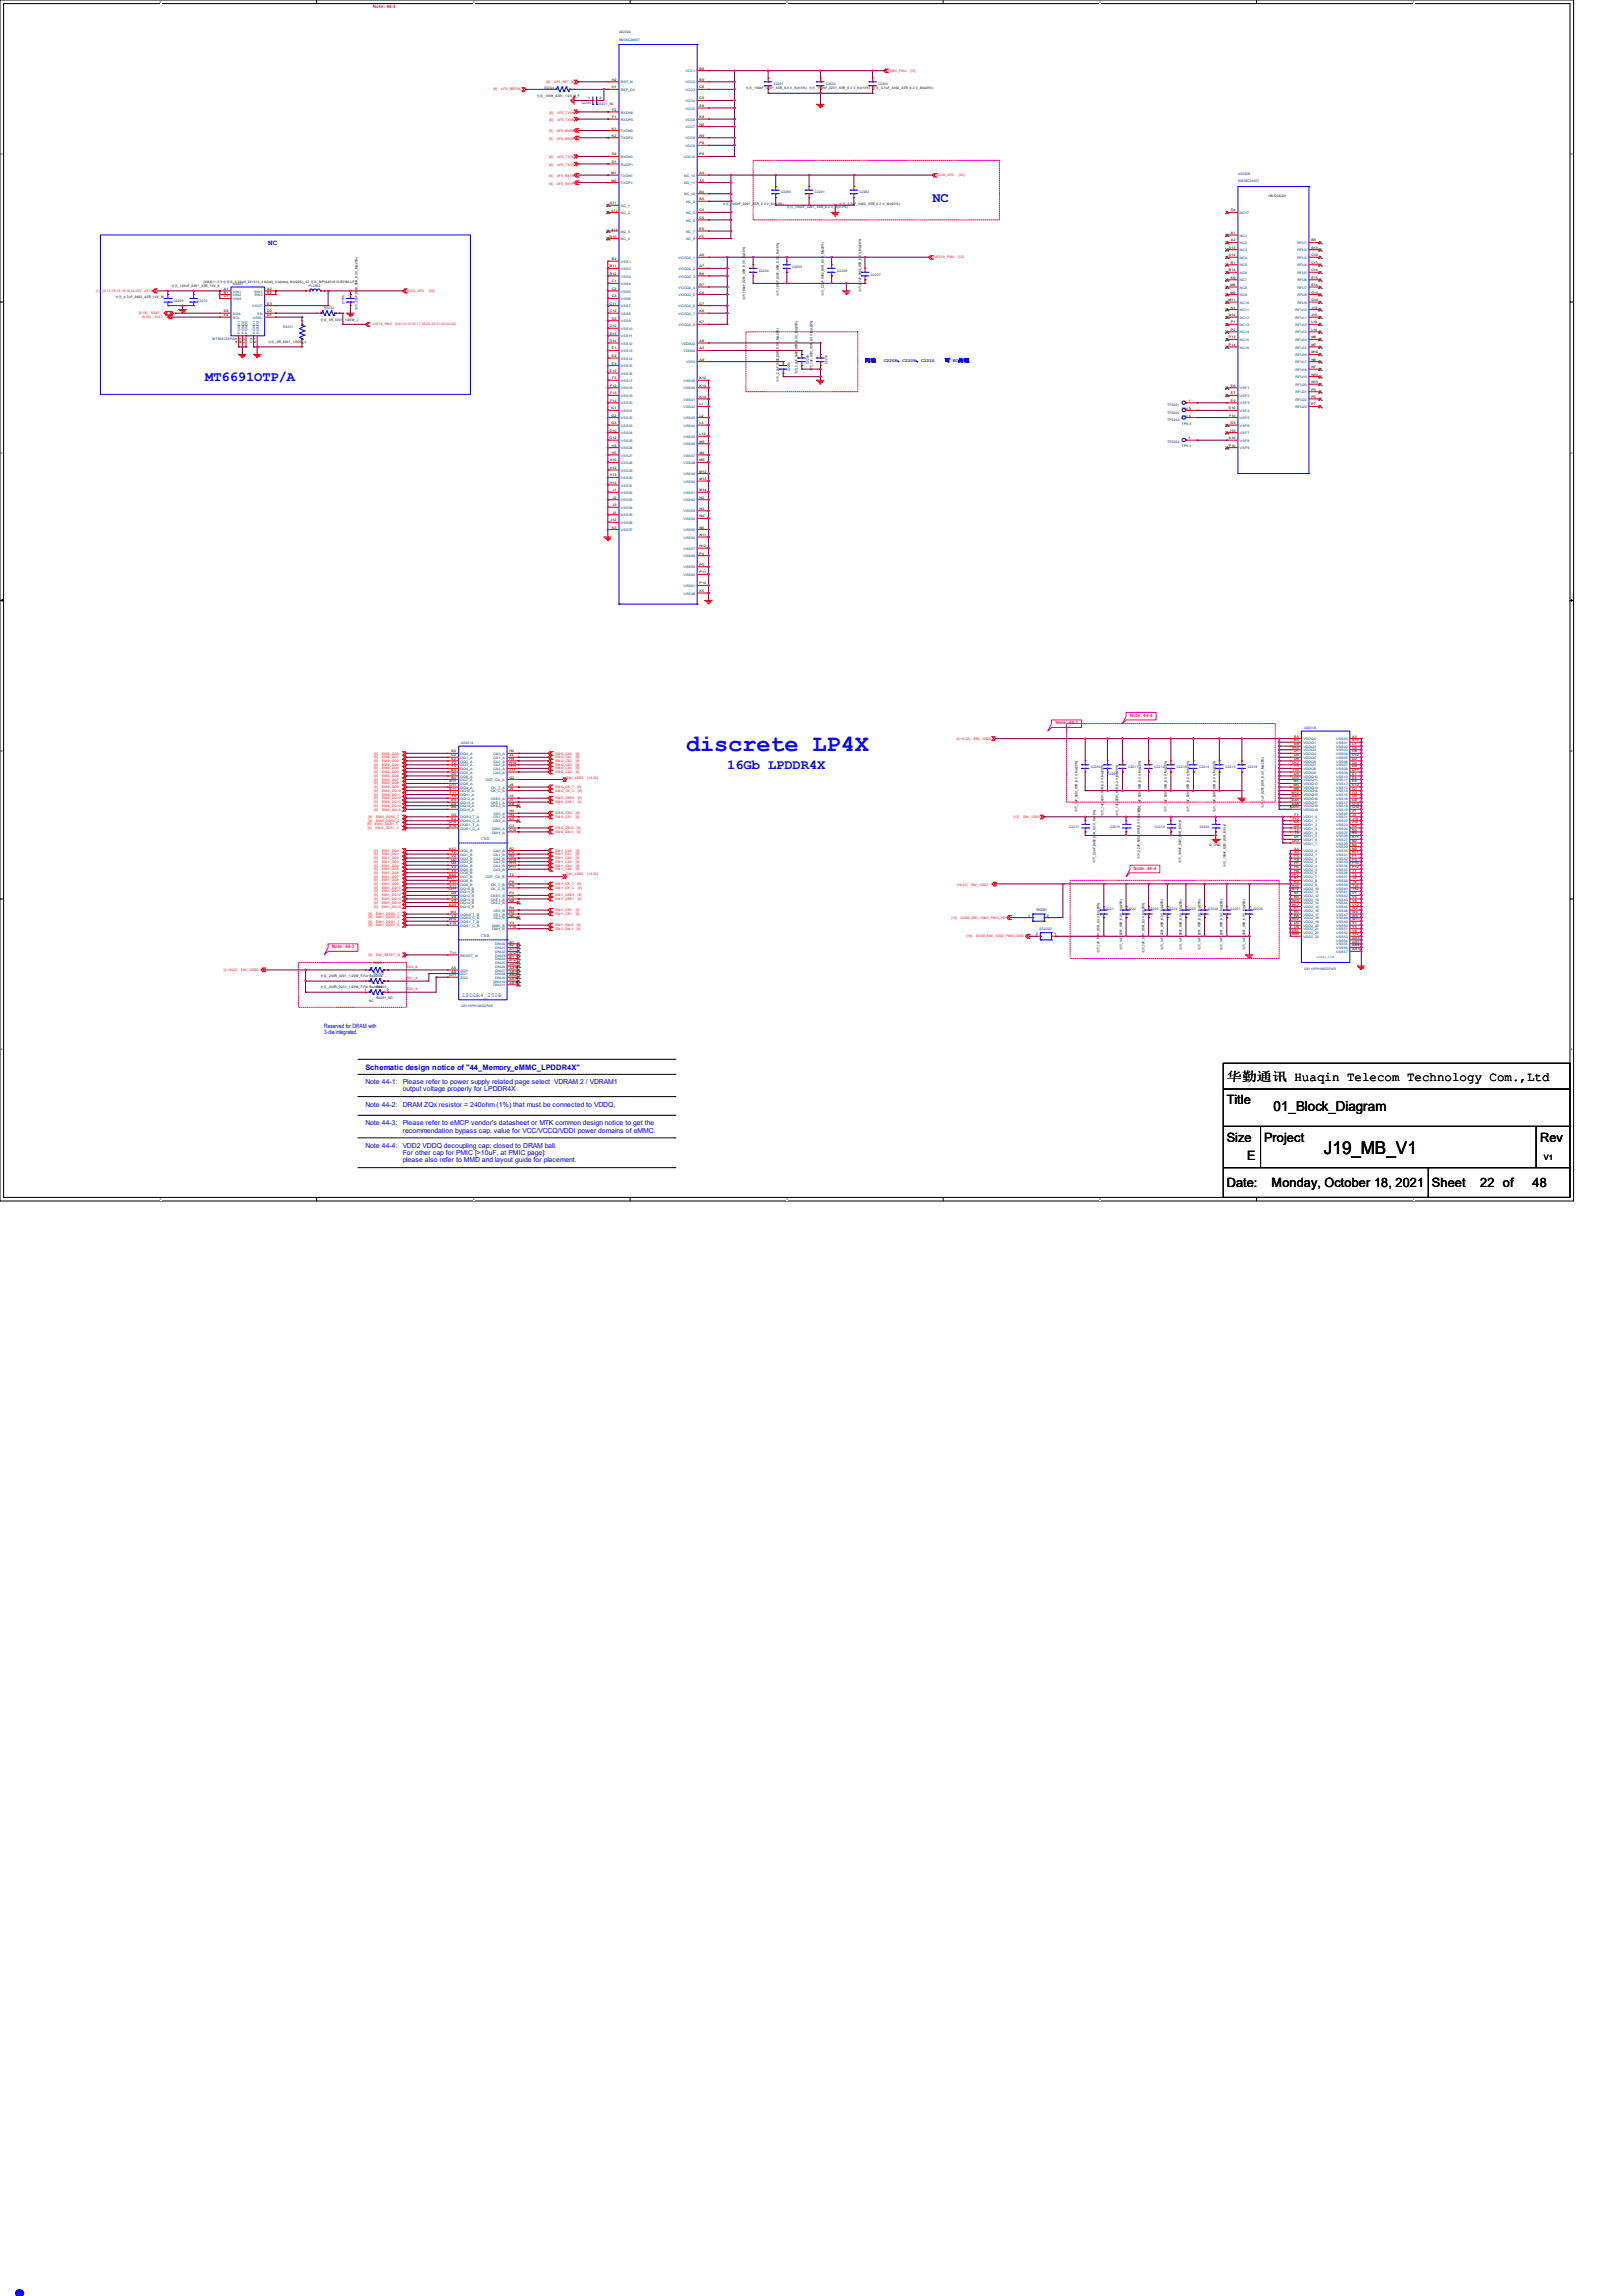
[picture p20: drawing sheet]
<svg xmlns="http://www.w3.org/2000/svg" width="210mm" height="297mm" viewBox="0 0 210 297" stroke-linecap="round" stroke-linejoin="round" font-family="sans-serif">
<defs><g id="words">
<text font-size="8.5" fill="#00f" x="0" y="297">.</text>
<text font-size="3" fill="#00f" x="88.8" y="97.1">discrete LP4X</text>
<text font-size="2.3" x="171.3" y="149.3">J19_MB_V1</text>
<g font-size="1.8" fill="#00f">
<text x="120.6" y="26.1">NC</text>
<text x="26.5" y="49.3">MT6691OTP/A</text>
<text x="94.1" y="99.5">16Gb LPDDR4X</text>
</g>
<text font-size="1.8" x="164.8" y="143.7">01_Block_Diagram</text>
<g font-size="1.7">
<text x="158.7" y="142.9">Title</text>
<text x="158.8" y="139.8">华勤通讯 Huaqin Telecom Technology Com.,Ltd</text>
<text x="158.7" y="147.7">Size</text>
<text x="163.6" y="147.7">Project</text>
<text x="199.3" y="147.7">Rev</text>
<text x="158.7" y="153.5">Date:</text>
<text x="161.4" y="150.1">E</text>
<text x="164.5" y="153.5">Monday, October 18, 2021</text>
<text x="185.3" y="153.5">Sheet</text>
<text x="191.5" y="153.5">22 of</text>
<text x="198.3" y="153.5">48</text>
</g>
<g font-size="1" fill="#00f">
<text x="34.7" y="31.7">NC</text>
<text x="47.3" y="138.5">Schematic design notice of &quot;44_Memory_eMMC_LPDDR4X&quot;</text>
</g>
<text font-size="1" x="199.8" y="150">V1</text>
<g font-size=".9" fill="#00f">
<text x="47.3" y="143.2">Note 44-2:</text>
<text x="47.3" y="140.3">Note 44-1:</text>
<text x="52.1" y="141.2">output voltage properly for LPDDR4X</text>
<text x="52.1" y="143.2">DRAM ZQx resistor = 240ohm (1%) that must be connected to VDDQ,</text>
<text x="52.1" y="140.3">Please refer to power supply related page select VDRAM 2 / VDRAM1</text>
<text x="47.3" y="148.5">Note 44-4:</text>
<text x="47.3" y="145.6">Note 44-3:</text>
<text x="52.1" y="149.4">For other cap for PMIC [&gt;10uF, at PMIC page]:</text>
<text x="52.1" y="146.5">recommendation bypass cap. value for VCC/VCCQ/VDDI power domains of eMMC.</text>
<text x="52.1" y="148.5">VDD2 VDDQ decoupling cap: closed to DRAM ball.</text>
<text x="52.1" y="145.6">Please refer to eMCP vendor's datasheet or MTK common design notice to get the</text>
<text x="52.1" y="150.3">please also refer to MMD and layout guide for placement.</text>
</g>
<g font-size=".8" fill="#00f">
<text x="59.8" y="129">LPDDR4_200B</text>
<text x="42" y="133">Reserved for DRAM with</text>
<text x="42" y="133.7">3-die integrated.</text>
</g>
<g font-size=".6" fill="#ff0080">
<text x="48.3" y="1">Note: 44-3</text>
<text x="136.6" y="93.7">Note: 44-1</text>
<text x="146.2" y="92.7">Note: 44-4</text>
<text x="146.7" y="112.5">Note: 44-4</text>
<text x="42.9" y="122.6">Note: 44-2</text>
</g>
<g font-size=".6" fill="#00f">
<text x="111.9" y="46.8">闪迪</text>
<text x="114.4" y="46.8">C2208、C2209、C2210</text>
<text x="122.3" y="46.8">可 NC处理</text>
<text x="62.2" y="108.6">CHA</text>
<text x="62.2" y="121.2">CHB</text>
</g>
<text font-size=".5" fill="#000080" x="134.1" y="117.8">SH2201</text>
<g font-size=".4" fill="#000080">
<text x="80.1" y="4.3">U2202A</text>
<text x="80.1" y="5.3">SM38C24907</text>
<text x="70.4" y="11.5">R2204</text>
<text x="100.1" y="11">C2201</text>
<text x="106.9" y="11">C2202</text>
<text x="113.6" y="11">C2203</text>
<text x="75.2" y="13.4">C2240</text>
<text x="77.3" y="13.5">C0201_NC</text>
<text x="160.2" y="22.6">U2202B</text>
<text x="160.2" y="23.6">SM38C24907</text>
<text x="101.1" y="25">C2260</text>
<text x="105.5" y="25">C2261</text>
<text x="111.2" y="25">C2262</text>
<text x="98.2" y="35.1">C2204</text>
<text x="102.5" y="34.7">C2205</text>
<text x="108.3" y="35.1">C2206</text>
<text x="112.7" y="35.6">C2207</text>
<text x="22.5" y="39">C2269</text>
<text x="25.6" y="39">C2270</text>
<text x="30.2" y="36.9">U4807</text>
<text x="40" y="37.1">PL2802</text>
<text x="42" y="40">R2232</text>
<text x="44.6" y="39.4" transform="rotate(-90 44.6 39.4)">C7766</text>
<text x="27.5" y="43.9">MT6691ZXP/A</text>
<text x="36.7" y="42.4">R2231</text>
<text x="104.7" y="47.1" transform="rotate(-90 104.7 47.1)">C2209</text>
<text x="107.1" y="47.1" transform="rotate(-90 107.1 47.1)">C2210</text>
<text x="102.2" y="48" transform="rotate(-90 102.2 48)">C2208</text>
<text x="151.1" y="52.5">TP2201</text>
<text x="151.1" y="53.5">TP2202</text>
<text x="151.1" y="54.4">TP2203</text>
<text x="151.1" y="57.4">TP2204</text>
<text x="168.7" y="94.3">U2201B</text>
<text x="59.7" y="96.3">U2201A</text>
<text x="141.2" y="99.4">C2250</text>
<text x="143.3" y="100.3">C2251</text>
<text x="146" y="99.4">C2211</text>
<text x="149.4" y="99.4">C2212</text>
<text x="152.3" y="99.4">C2213</text>
<text x="155.2" y="99.4">C2214</text>
<text x="158.6" y="99.4">C2215</text>
<text x="161.5" y="99.4">C2216</text>
<text x="138.4" y="107.1">C2217</text>
<text x="143.6" y="107.1">C2218</text>
<text x="149.4" y="107.1">C2219</text>
<text x="155.2" y="107.1">C2220</text>
<text x="142.8" y="117.7">C2221</text>
<text x="145.7" y="117.7">C2222</text>
<text x="148.6" y="117.7">C2223</text>
<text x="151.1" y="117.7">C2224</text>
<text x="153.5" y="117.7">C2225</text>
<text x="156.3" y="117.7">C2226</text>
<text x="159.3" y="117.7">C2227</text>
<text x="162.1" y="117.7">C2228</text>
<text x="48.4" y="124.7">R2201</text>
<text x="134.5" y="120.4">SG2202</text>
<text x="168.8" y="125.4">Q5116PH1MDGPAR</text>
<text x="47.8" y="129.6">NC</text>
<text x="48.4" y="126.1">R2202</text>
<text x="48.7" y="127.8">R2203</text>
<text x="59.7" y="130.3">Q5116PH1MDGPAR</text>
</g>
<g font-size=".4" fill="#f00">
<text x="63.8" y="11.7">[6]</text>
<text x="64.9" y="11.7">UFS_REFCK</text>
<text x="70.7" y="10.8">[6]</text>
<text x="71.7" y="10.8">UFS_RST_N</text>
<text x="114.9" y="9.3">VEMC_PMU</text>
<text x="117.8" y="9.3">[12]</text>
<text x="71" y="17.1">[6]</text>
<text x="71.1" y="15.7">[6]</text>
<text x="71.1" y="14.7">[6]</text>
<text x="72.1" y="17.1">UFS_RX0N</text>
<text x="72.1" y="15.7">UFS_TX0P</text>
<text x="72.1" y="14.7">UFS_TX0N</text>
<text x="71" y="18.1">[6]</text>
<text x="71" y="22.9">[6]</text>
<text x="71" y="23.9">[6]</text>
<text x="71.1" y="21.5">[6]</text>
<text x="71.1" y="20.5">[6]</text>
<text x="72.1" y="18.1">UFS_RX0P</text>
<text x="72.1" y="22.9">UFS_RX1N</text>
<text x="72.1" y="23.9">UFS_RX1P</text>
<text x="72.1" y="21.5">UFS_TX1P</text>
<text x="72.1" y="20.5">UFS_TX1N</text>
<text x="121.1" y="22.8">VCCQ_UFS</text>
<text x="124.1" y="22.8">[22]</text>
<text x="120.7" y="33.4">VUFS18_PMU</text>
<text x="124" y="33.4">[12]</text>
<text x="12.4" y="37.8">[11,12,13,15,16,18,19,24,33]</text>
<text x="18" y="40.6">[8,19]</text>
<text x="18.4" y="41.1">[8,19]</text>
<text x="18.7" y="37.8">VSYS</text>
<text x="19.6" y="40.6">SDA7</text>
<text x="20" y="41.1">SCL7</text>
<text x="52.6" y="37.8">VCCQ_UFS</text>
<text x="55.5" y="37.8">[22]</text>
<text x="48.3" y="42">VIO18_PMU</text>
<text x="51.2" y="42">[5,6,10,12,15,17,25,26,30,31,33,34,44]</text>
<text x="123.8" y="95.7">[4,16,22]</text>
<text x="126" y="95.7">EMI_VDDQ</text>
<text x="48.4" y="97.6">[9]</text>
<text x="48.4" y="98.1">[9]</text>
<text x="48.4" y="98.6">[9]</text>
<text x="48.4" y="99.1">[9]</text>
<text x="48.4" y="99.5">[9]</text>
<text x="48.4" y="100">[9]</text>
<text x="48.4" y="100.5">[9]</text>
<text x="48.4" y="101">[9]</text>
<text x="48.4" y="101.5">[9]</text>
<text x="48.4" y="101.9">[9]</text>
<text x="49.4" y="97.6">EMI0_DQ0</text>
<text x="49.4" y="98.1">EMI0_DQ1</text>
<text x="49.4" y="98.6">EMI0_DQ2</text>
<text x="49.4" y="99.1">EMI0_DQ3</text>
<text x="49.4" y="99.5">EMI0_DQ4</text>
<text x="49.4" y="100">EMI0_DQ5</text>
<text x="49.4" y="100.5">EMI0_DQ6</text>
<text x="49.4" y="101">EMI0_DQ7</text>
<text x="49.4" y="101.5">EMI0_DQ8</text>
<text x="49.4" y="101.9">EMI0_DQ9</text>
<text x="71.9" y="97.6">EMI0_CA0</text>
<text x="71.9" y="98.1">EMI0_CA1</text>
<text x="71.9" y="98.6">EMI0_CA2</text>
<text x="71.9" y="99.1">EMI0_CA3</text>
<text x="71.9" y="99.5">EMI0_CA4</text>
<text x="71.9" y="100">EMI0_CA5</text>
<text x="71.9" y="101.9">EMI0_CK_T</text>
<text x="73.3" y="100.7">EMI_VDD2</text>
<text x="74.5" y="97.6">[9]</text>
<text x="74.5" y="98.1">[9]</text>
<text x="74.5" y="98.6">[9]</text>
<text x="74.5" y="99.1">[9]</text>
<text x="74.5" y="99.5">[9]</text>
<text x="74.5" y="100">[9]</text>
<text x="74.7" y="101.9">[9]</text>
<text x="76" y="100.7">[16,22]</text>
<text x="47.5" y="106.8">[9]</text>
<text x="47.6" y="107.3">[9]</text>
<text x="47.7" y="105.8">[9]</text>
<text x="47.7" y="106.3">[9]</text>
<text x="48.4" y="102.5">[9]</text>
<text x="48.4" y="102.9">[9]</text>
<text x="48.4" y="103.4">[9]</text>
<text x="48.4" y="103.9">[9]</text>
<text x="48.4" y="104.4">[9]</text>
<text x="48.4" y="104.9">[9]</text>
<text x="48.5" y="106.8">EMI0_DQS1_T</text>
<text x="48.6" y="107.3">EMI0_DQS1_C</text>
<text x="48.7" y="105.8">EMI0_DQS0_T</text>
<text x="48.7" y="106.3">EMI0_DQS0_C</text>
<text x="49.4" y="102.5">EMI0_DQ10</text>
<text x="49.4" y="102.9">EMI0_DQ11</text>
<text x="49.4" y="103.4">EMI0_DQ12</text>
<text x="49.4" y="103.9">EMI0_DQ13</text>
<text x="49.4" y="104.4">EMI0_DQ14</text>
<text x="49.4" y="104.9">EMI0_DQ15</text>
<text x="71.9" y="102.5">EMI0_CK_C</text>
<text x="71.9" y="103.4">EMI0_CKE0</text>
<text x="71.9" y="103.9">EMI0_CKE1</text>
<text x="71.9" y="105.3">EMI0_CS0</text>
<text x="71.9" y="105.8">EMI0_CS1</text>
<text x="71.9" y="107.3">EMI0_DMI0</text>
<text x="71.9" y="107.7">EMI0_DMI1</text>
<text x="74.5" y="105.3">[9]</text>
<text x="74.5" y="105.8">[9]</text>
<text x="74.7" y="107.3">[9]</text>
<text x="74.7" y="107.7">[9]</text>
<text x="74.8" y="103.4">[9]</text>
<text x="74.8" y="103.9">[9]</text>
<text x="74.8" y="102.5">[9]</text>
<text x="131.2" y="105.8">[12]</text>
<text x="132.4" y="105.8">EMI_VDD1</text>
<text x="48.4" y="110.2">[9]</text>
<text x="48.4" y="110.6">[9]</text>
<text x="48.4" y="111.1">[9]</text>
<text x="48.4" y="111.6">[9]</text>
<text x="48.4" y="112.1">[9]</text>
<text x="48.4" y="112.6">[9]</text>
<text x="48.4" y="113">[9]</text>
<text x="48.4" y="113.5">[9]</text>
<text x="49.4" y="110.2">EMI1_DQ0</text>
<text x="49.4" y="110.6">EMI1_DQ1</text>
<text x="49.4" y="111.1">EMI1_DQ2</text>
<text x="49.4" y="111.6">EMI1_DQ3</text>
<text x="49.4" y="112.1">EMI1_DQ4</text>
<text x="49.4" y="112.6">EMI1_DQ5</text>
<text x="49.4" y="113">EMI1_DQ6</text>
<text x="49.4" y="113.5">EMI1_DQ7</text>
<text x="71.9" y="110.2">EMI1_CA0</text>
<text x="71.9" y="110.6">EMI1_CA1</text>
<text x="71.9" y="111.1">EMI1_CA2</text>
<text x="71.9" y="111.6">EMI1_CA3</text>
<text x="71.9" y="112.1">EMI1_CA4</text>
<text x="71.9" y="112.6">EMI1_CA5</text>
<text x="73.3" y="113.2">EMI_VDD2</text>
<text x="74.5" y="110.2">[9]</text>
<text x="74.5" y="110.6">[9]</text>
<text x="74.5" y="111.1">[9]</text>
<text x="74.5" y="111.6">[9]</text>
<text x="74.5" y="112.1">[9]</text>
<text x="74.5" y="112.6">[9]</text>
<text x="76" y="113.2">[16,22]</text>
<text x="47.7" y="118.4">[9]</text>
<text x="47.7" y="118.8">[9]</text>
<text x="47.7" y="119.3">[9]</text>
<text x="47.7" y="119.8">[9]</text>
<text x="48.4" y="114">[9]</text>
<text x="48.4" y="114.5">[9]</text>
<text x="48.4" y="115">[9]</text>
<text x="48.4" y="115.4">[9]</text>
<text x="48.4" y="116">[9]</text>
<text x="48.4" y="116.4">[9]</text>
<text x="48.4" y="116.9">[9]</text>
<text x="48.4" y="117.4">[9]</text>
<text x="48.7" y="118.4">EMI1_DQS0_T</text>
<text x="48.7" y="118.8">EMI1_DQS0_C</text>
<text x="48.7" y="119.3">EMI1_DQS1_T</text>
<text x="48.7" y="119.8">EMI1_DQS1_C</text>
<text x="49.4" y="114">EMI1_DQ8</text>
<text x="49.4" y="114.5">EMI1_DQ9</text>
<text x="49.4" y="115">EMI1_DQ10</text>
<text x="49.4" y="115.4">EMI1_DQ11</text>
<text x="49.4" y="116">EMI1_DQ12</text>
<text x="49.4" y="116.4">EMI1_DQ13</text>
<text x="49.4" y="116.9">EMI1_DQ14</text>
<text x="49.4" y="117.4">EMI1_DQ15</text>
<text x="71.9" y="114.5">EMI1_CK_T</text>
<text x="71.9" y="115">EMI1_CK_C</text>
<text x="71.9" y="116">EMI1_CKE0</text>
<text x="71.9" y="116.4">EMI1_CKE1</text>
<text x="71.9" y="117.9">EMI1_CS0</text>
<text x="71.9" y="118.4">EMI1_CS1</text>
<text x="71.9" y="119.8">EMI1_DMI0</text>
<text x="74.5" y="117.9">[9]</text>
<text x="74.5" y="118.4">[9]</text>
<text x="74.7" y="119.8">[9]</text>
<text x="74.7" y="114.5">[9]</text>
<text x="74.8" y="116">[9]</text>
<text x="74.8" y="116.4">[9]</text>
<text x="74.8" y="115">[9]</text>
<text x="123.1" y="118.8">[16]</text>
<text x="123.8" y="114.6">[16,22]</text>
<text x="124.3" y="118.8">DVDD_EMI_VDD2_PMIC_FB</text>
<text x="125.7" y="114.6">EMI_VDD2</text>
<text x="29" y="125.7">[4,16,22]</text>
<text x="31.2" y="125.7">EMI_VDDQ</text>
<text x="47.7" y="123.7">[9]</text>
<text x="48.7" y="123.7">EMI_RESET_N</text>
<text x="52.7" y="125.2">ZQ0_A</text>
<text x="71.9" y="120.3">EMI1_DMI1</text>
<text x="74.7" y="120.3">[9]</text>
<text x="125.1" y="121.2">[16]</text>
<text x="126.3" y="121.2">DVDD_EMI_VDD2_PMIC_GND</text>
<text x="52.7" y="126.6">ZQ1_A</text>
<text x="52.7" y="128.1">ZQ2_A</text>
</g>
<g font-size=".4">
<text x="79.2" y="11.4">H1</text>
<text x="79.2" y="10.5">H2</text>
<text x="90.5" y="11.4">C8</text>
<text x="90.5" y="10.5">B9</text>
<text x="90.5" y="9">B8</text>
<text x="96.5" y="11.5">电容_100nF_0201_X5R_6.3 V_K(±10%) 电容_100nF_0201_X5R_6.3 V_K(±10%) 电容_4.7uF_0402_X5R_6.3 V_M(±20%)</text>
<text x="69.5" y="12.5">电阻_100R_0201_1/20 W_F</text>
<text x="76.1" y="12.9">1</text>
<text x="77.6" y="12.9">2</text>
<text x="79.2" y="17.7">K2</text>
<text x="79.2" y="16.8">K1</text>
<text x="79.2" y="15.3">F1</text>
<text x="79.2" y="14.3">F2</text>
<text x="90.5" y="13.8">E8</text>
<text x="90.5" y="12.9">C9</text>
<text x="90.5" y="15.3">K8</text>
<text x="90.5" y="17.7">N9</text>
<text x="90.5" y="16.3">N8</text>
<text x="79.1" y="22.5">M1</text>
<text x="79.1" y="23.5">M2</text>
<text x="79.2" y="20.1">D2</text>
<text x="79.2" y="21.1">D1</text>
<text x="90.5" y="20.1">P9</text>
<text x="90.5" y="23.5">A5</text>
<text x="90.5" y="22.5">A4</text>
<text x="90.5" y="18.7">P8</text>
<text x="78.9" y="26.4">A11</text>
<text x="79.1" y="27.4">A12</text>
<text x="79.1" y="29.8">A10</text>
<text x="90.5" y="24.9">B4</text>
<text x="90.5" y="29.8">E5</text>
<text x="90.5" y="28.3">C5</text>
<text x="90.5" y="27.3">C4</text>
<text x="90.5" y="25.9">B5</text>
<text x="93.5" y="26.5">电容_100nF_0201_X5R_6.3 V_K(±10%)</text>
<text x="101.8" y="27">电容_100nF_0201_X5R_6.3 V_K(±10%)</text>
<text x="108.6" y="26.5">电容_2.2uF_0402_X5R_6.3 V_M(±20%)</text>
<text x="159.3" y="27.3">D4</text>
<text x="164.1" y="25.5">&lt;BLOCKID&gt;</text>
<text x="78.9" y="34.6">B11</text>
<text x="78.9" y="30.7">B10</text>
<text x="78.9" y="35.6">B12</text>
<text x="79.2" y="33.7">B2</text>
<text x="90.5" y="35.6">B6</text>
<text x="90.5" y="34.6">A7</text>
<text x="90.5" y="33.1">A6</text>
<text x="90.5" y="30.7">F5</text>
<text x="159" y="35.1">B14</text>
<text x="159" y="33.1">A14</text>
<text x="159" y="32.2">A13</text>
<text x="159.3" y="31.2">A2</text>
<text x="159.3" y="34.1">B1</text>
<text x="159.3" y="30.3">A1</text>
<text x="169.7" y="35.1">C14</text>
<text x="169.7" y="31.2">B3</text>
<text x="169.7" y="32.2">B13</text>
<text x="169.7" y="33.1">C10</text>
<text x="169.7" y="34.1">C13</text>
<text x="14.9" y="38.5">电容_4.7uF_0402_X5R_10V_M</text>
<text x="22.2" y="37.1">电容_100nF_0201_X5R_10V_K</text>
<text x="26.3" y="36.6">(XM)贴片功率电感器_0.33uH_201610_4 A(lrat)_4 A(lrms)_M(±20%)_32 毫欧_MPIA201610-R33M-LF</text>
<text x="29" y="37.5">A1</text>
<text x="29" y="38">B1</text>
<text x="29" y="38.5">C1</text>
<text x="29" y="40.4">D3</text>
<text x="29" y="40.9">E2</text>
<text x="34.6" y="39.4">E3</text>
<text x="34.6" y="40.9">D1</text>
<text x="34.6" y="37.5">A2</text>
<text x="34.6" y="38">B2</text>
<text x="34.6" y="40.4">D2</text>
<text x="41.5" y="41.5">电阻_0R_0201_1/20W_J</text>
<text x="46.3" y="40" transform="rotate(-90 46.3 40)">电容_22uF_0603_X5R_6.3 V_M(±20%)</text>
<text x="78.9" y="39.4">C11</text>
<text x="78.9" y="40.4">C12</text>
<text x="79.2" y="38.5">C3</text>
<text x="79.2" y="37.5">C2</text>
<text x="79.2" y="41.4">D3</text>
<text x="79.2" y="36.5">C1</text>
<text x="90.5" y="37">B7</text>
<text x="90.5" y="41.8">K7</text>
<text x="90.5" y="40.4">K6</text>
<text x="90.5" y="39.4">C7</text>
<text x="90.5" y="38">C6</text>
<text x="96.4" y="38.8" transform="rotate(-90 96.4 38.8)">电容_100nF_0201_X5R_6.3 V_K(±10%)</text>
<text x="100.8" y="38.3" transform="rotate(-90 100.8 38.3)">电容_100nF_0201_X5R_6.3 V_K(±10%)</text>
<text x="106.6" y="38.3" transform="rotate(-90 106.6 38.3)">电容_2.2uF_0402_X5R_6.3 V_M(±20%)</text>
<text x="111.4" y="37.8" transform="rotate(-90 111.4 37.8)">电容_4.7uF_0402_X5R_6.3 V_M(±20%)</text>
<text x="159" y="38.9">M11</text>
<text x="159" y="40.9">N14</text>
<text x="159.2" y="38">M9</text>
<text x="159.2" y="37">M8</text>
<text x="159.3" y="39.9">N1</text>
<text x="159.3" y="41.8">P1</text>
<text x="159.3" y="36.1">K9</text>
<text x="169.7" y="41.8">L13</text>
<text x="169.7" y="39.9">J13</text>
<text x="169.7" y="40.9">J14</text>
<text x="169.7" y="36.1">E13</text>
<text x="169.7" y="37">E14</text>
<text x="169.7" y="38">G13</text>
<text x="169.7" y="38.9">G14</text>
<text x="30.7" y="44.4" transform="rotate(-90 30.7 44.4)">A3</text>
<text x="31.2" y="44.4" transform="rotate(-90 31.2 44.4)">B3</text>
<text x="31.7" y="44.4" transform="rotate(-90 31.7 44.4)">C2</text>
<text x="32.7" y="44.4" transform="rotate(-90 32.7 44.4)">C3</text>
<text x="33.1" y="44.4" transform="rotate(-90 33.1 44.4)">E1</text>
<text x="34.7" y="44.3">电阻_0R_0201_1/20W_J</text>
<text x="78.9" y="42.3">D12</text>
<text x="78.9" y="43.3">D13</text>
<text x="78.9" y="44.2">D14</text>
<text x="79.2" y="47.2">E3</text>
<text x="79.2" y="45.2">E1</text>
<text x="79.2" y="46.2">E2</text>
<text x="90.5" y="44.2">A8</text>
<text x="90.5" y="45.2">A3</text>
<text x="90.5" y="46.6">A9</text>
<text x="159" y="44.7">P14</text>
<text x="159" y="43.8">P13</text>
<text x="159.3" y="42.8">P2</text>
<text x="169.7" y="47.6">N7</text>
<text x="169.7" y="42.8">L14</text>
<text x="169.7" y="43.8">M6</text>
<text x="169.7" y="44.7">M7</text>
<text x="169.7" y="45.7">M10</text>
<text x="169.7" y="46.6">N6</text>
<text x="78.9" y="48.1">E12</text>
<text x="79" y="51">F13</text>
<text x="79" y="52">F14</text>
<text x="79" y="50">F12</text>
<text x="79.1" y="53">G1</text>
<text x="79.1" y="53.9">G2</text>
<text x="79.2" y="49.1">F3</text>
<text x="90.5" y="49.1">K12</text>
<text x="90.5" y="51.5">K14</text>
<text x="90.5" y="53.9">L2</text>
<text x="90.5" y="50">K13</text>
<text x="90.5" y="52.4">L1</text>
<text x="100.8" y="49.4" transform="rotate(-90 100.8 49.4)">电容_2.2uF_0402_X5R_6.3 V_M(±20%)</text>
<text x="103.2" y="48.4" transform="rotate(-90 103.2 48.4)">电容_2.2uF_0402_X5R_6.3 V_M(±20%)</text>
<text x="105.1" y="48" transform="rotate(-90 105.1 48)">电容_1uF_0201_X5R_6.3 V_M(±20%)</text>
<text x="152.9" y="53.1">TP0.3</text>
<text x="153.8" y="53.9">1</text>
<text x="153.8" y="52">1</text>
<text x="153.8" y="53">1</text>
<text x="159" y="53">E10</text>
<text x="159.1" y="53.9">F10</text>
<text x="159.3" y="51">E7</text>
<text x="159.3" y="50">E6</text>
<text x="159.3" y="52">E9</text>
<text x="169.7" y="49.6">N13</text>
<text x="169.7" y="48.6">N10</text>
<text x="169.7" y="52.4">P7</text>
<text x="169.7" y="51.5">P6</text>
<text x="169.7" y="50.5">P3</text>
<text x="78.9" y="55.8">G10</text>
<text x="78.9" y="56.8">G12</text>
<text x="78.9" y="59.7">H10</text>
<text x="79.1" y="54.9">G3</text>
<text x="79.2" y="57.8">H3</text>
<text x="79.2" y="58.7">H5</text>
<text x="90.5" y="54.9">L3</text>
<text x="90.5" y="59.7">M5</text>
<text x="90.5" y="58.7">M4</text>
<text x="90.5" y="57.3">M3</text>
<text x="90.5" y="56.3">L12</text>
<text x="152.9" y="55">TP0.3</text>
<text x="152.9" y="54">TP0.3</text>
<text x="152.9" y="57.9">TP0.3</text>
<text x="153.8" y="56.8">1</text>
<text x="159" y="56.8">K10</text>
<text x="159" y="57.8">P10</text>
<text x="159.1" y="55.8">J10</text>
<text x="159.2" y="54.9">G5</text>
<text x="78.9" y="61.6">H13</text>
<text x="78.9" y="62.6">H14</text>
<text x="78.9" y="60.7">H12</text>
<text x="79.3" y="63.5">J1</text>
<text x="79.3" y="64.5">J2</text>
<text x="79.3" y="65.5">J3</text>
<text x="90.5" y="66">N3</text>
<text x="90.5" y="61.1">M12</text>
<text x="90.5" y="64.5">N2</text>
<text x="90.5" y="63.5">M14</text>
<text x="90.5" y="62.1">M13</text>
<text x="79" y="67.4">J12</text>
<text x="79.2" y="68.4">K3</text>
<text x="79.3" y="66.5">J5</text>
<text x="90.5" y="69.3">N11</text>
<text x="90.5" y="68.4">N5</text>
<text x="90.5" y="66.9">N4</text>
<text x="90.5" y="71.8">P4</text>
<text x="90.5" y="70.8">N12</text>
<text x="90.5" y="76.6">K5</text>
<text x="90.5" y="75.6">P12</text>
<text x="90.5" y="74.2">P11</text>
<text x="90.5" y="73.2">P5</text>
<text x="167.5" y="95.4">B3</text>
<text x="167.5" y="95.9">B5</text>
<text x="175" y="95.4">A3</text>
<text x="175" y="95.9">A10</text>
<text x="58.2" y="101.2">B11</text>
<text x="58.2" y="101.7">C11</text>
<text x="58.4" y="97.3">B2</text>
<text x="58.4" y="97.8">C2</text>
<text x="58.4" y="98.3">E2</text>
<text x="58.4" y="99.7">E4</text>
<text x="58.4" y="100.2">C4</text>
<text x="58.4" y="100.7">B4</text>
<text x="58.5" y="98.8">F2</text>
<text x="58.5" y="99.3">F4</text>
<text x="65.9" y="100.7">G2</text>
<text x="65.9" y="101.7">J8</text>
<text x="65.9" y="97.3">H2</text>
<text x="65.9" y="97.8">J2</text>
<text x="65.9" y="98.3">H9</text>
<text x="65.9" y="98.8">H10</text>
<text x="65.9" y="99.3">H11</text>
<text x="65.9" y="99.7">J11</text>
<text x="167.2" y="96.9">B10</text>
<text x="167.2" y="98.8">D12</text>
<text x="167.2" y="100.7">U10</text>
<text x="167.3" y="99.7">F10</text>
<text x="167.4" y="101.2">W1</text>
<text x="167.4" y="101.7">W5</text>
<text x="167.5" y="96.4">B8</text>
<text x="167.5" y="97.3">D1</text>
<text x="167.5" y="97.8">D5</text>
<text x="167.5" y="98.3">D8</text>
<text x="167.5" y="100.2">U3</text>
<text x="167.5" y="99.3">F3</text>
<text x="175" y="96.4">C1</text>
<text x="175" y="96.9">C5</text>
<text x="175" y="97.3">C8</text>
<text x="175" y="97.8">C12</text>
<text x="175" y="98.3">D2</text>
<text x="175" y="98.8">D4</text>
<text x="175" y="99.3">D9</text>
<text x="175" y="99.7">D11</text>
<text x="175" y="100.2">E1</text>
<text x="175" y="100.7">E5</text>
<text x="175" y="101.2">E8</text>
<text x="175" y="101.7">E12</text>
<text x="58.2" y="102.2">E11</text>
<text x="58.2" y="106.5">D10</text>
<text x="58.2" y="107">E10</text>
<text x="58.2" y="102.7">F11</text>
<text x="58.4" y="103.6">E9</text>
<text x="58.4" y="104.1">C9</text>
<text x="58.4" y="104.6">B9</text>
<text x="58.4" y="105.5">D3</text>
<text x="58.4" y="106">E3</text>
<text x="58.5" y="103.1">F9</text>
<text x="65.9" y="102.2">J9</text>
<text x="65.9" y="103.1">J4</text>
<text x="65.9" y="103.6">J5</text>
<text x="65.9" y="104.1">K8</text>
<text x="65.9" y="107">C3</text>
<text x="65.9" y="107.5">C10</text>
<text x="65.9" y="105.1">H4</text>
<text x="65.9" y="105.5">H3</text>
<text x="65.9" y="106">K5</text>
<text x="139.4" y="105" transform="rotate(-90 139.4 105)">电容_1uF_0201_X5R_6.3 V_M(±20%)</text>
<text x="142.8" y="105.5" transform="rotate(-90 142.8 105.5)">电容_1uF_0201_X5R_6.3 V_M(±20%)</text>
<text x="144.7" y="105.5" transform="rotate(-90 144.7 105.5)">电容_1uF_0201_X5R_6.3 V_M(±20%)</text>
<text x="147.6" y="105" transform="rotate(-90 147.6 105)">电容_1uF_0201_X5R_6.3 V_M(±20%)</text>
<text x="151" y="105" transform="rotate(-90 151 105)">电容_1uF_0201_X5R_6.3 V_M(±20%)</text>
<text x="153.9" y="105" transform="rotate(-90 153.9 105)">电容_1uF_0201_X5R_6.3 V_M(±20%)</text>
<text x="157.3" y="105" transform="rotate(-90 157.3 105)">电容_1uF_0201_X5R_6.3 V_M(±20%)</text>
<text x="163.5" y="104.5" transform="rotate(-90 163.5 104.5)">电容_1uF_0201_X5R_6.3 V_M(±20%)</text>
<text x="166.9" y="104.6">AA10</text>
<text x="167.1" y="102.7">W12</text>
<text x="167.2" y="103.1">AA3</text>
<text x="167.2" y="103.6">AA5</text>
<text x="167.2" y="104.1">AA8</text>
<text x="167.3" y="106">F12</text>
<text x="167.4" y="102.2">W8</text>
<text x="167.4" y="106.5">G4</text>
<text x="167.4" y="107">G9</text>
<text x="167.5" y="105.5">F1</text>
<text x="167.5" y="107.5">T4</text>
<text x="167.5" y="108">T9</text>
<text x="175" y="102.2">G1</text>
<text x="175" y="102.7">G3</text>
<text x="175" y="103.1">G5</text>
<text x="175" y="103.6">G8</text>
<text x="175" y="104.1">G10</text>
<text x="175" y="104.6">G12</text>
<text x="175" y="105.1">J1</text>
<text x="175" y="105.5">J3</text>
<text x="175" y="106">J10</text>
<text x="175" y="106.5">J12</text>
<text x="175" y="107">K2</text>
<text x="175" y="107.5">K4</text>
<text x="175" y="108">K9</text>
<text x="57.8" y="113.8">AA11</text>
<text x="58.1" y="109.9">AA2</text>
<text x="58.1" y="113.3">AA4</text>
<text x="58.4" y="110.4">Y2</text>
<text x="58.4" y="110.9">V2</text>
<text x="58.4" y="111.3">U2</text>
<text x="58.4" y="111.8">U4</text>
<text x="58.4" y="112.3">V4</text>
<text x="58.4" y="112.8">Y4</text>
<text x="65.9" y="113.3">T2</text>
<text x="65.9" y="109.9">R2</text>
<text x="65.9" y="110.4">P2</text>
<text x="65.9" y="110.9">R9</text>
<text x="65.9" y="111.3">R10</text>
<text x="65.9" y="111.8">R11</text>
<text x="65.9" y="112.3">P11</text>
<text x="141.7" y="111.6" transform="rotate(-90 141.7 111.6)">电容_2.2uF_0402_X5R_6.3 V_K(±10%)</text>
<text x="147.5" y="111.1" transform="rotate(-90 147.5 111.1)">电容_2.2uF_0402_X5R_6.3 V_K(±10%)</text>
<text x="152.8" y="111.6" transform="rotate(-90 152.8 111.6)">电容_100nF_0201_X5R_6.3V_K</text>
<text x="156.5" y="109.5">D_GND</text>
<text x="158.6" y="112.1" transform="rotate(-90 158.6 112.1)">电容_100nF_0201_X5R_6.3V_K</text>
<text x="167.2" y="108.9">U12</text>
<text x="167.2" y="113.3">H12</text>
<text x="167.5" y="108.5">U1</text>
<text x="167.5" y="109.9">A4</text>
<text x="167.5" y="110.4">A9</text>
<text x="167.5" y="111.8">H1</text>
<text x="167.5" y="112.3">H5</text>
<text x="167.5" y="112.8">H8</text>
<text x="167.5" y="113.8">K1</text>
<text x="167.5" y="110.9">F5</text>
<text x="167.5" y="111.3">F8</text>
<text x="175" y="108.5">K11</text>
<text x="175" y="108.9">N2</text>
<text x="175" y="109.4">N4</text>
<text x="175" y="109.9">N9</text>
<text x="175" y="110.4">N11</text>
<text x="175" y="110.9">P1</text>
<text x="175" y="111.3">P3</text>
<text x="175" y="111.8">P10</text>
<text x="175" y="112.3">P12</text>
<text x="175" y="112.8">T1</text>
<text x="175" y="113.3">T3</text>
<text x="175" y="113.8">T5</text>
<text x="58.1" y="119">W10</text>
<text x="58.1" y="117.1">AA9</text>
<text x="58.2" y="114.2">Y11</text>
<text x="58.2" y="114.7">V11</text>
<text x="58.2" y="115.2">U11</text>
<text x="58.2" y="119.6">V10</text>
<text x="58.3" y="118.1">W3</text>
<text x="58.4" y="115.7">U9</text>
<text x="58.4" y="116.2">V9</text>
<text x="58.4" y="116.6">Y9</text>
<text x="58.4" y="118.6">V3</text>
<text x="65.9" y="114.7">P9</text>
<text x="65.9" y="115.7">P4</text>
<text x="65.9" y="116.2">P5</text>
<text x="65.9" y="116.6">N8</text>
<text x="65.9" y="114.2">P8</text>
<text x="65.9" y="119.6">Y3</text>
<text x="65.9" y="117.6">R4</text>
<text x="65.9" y="118.1">R3</text>
<text x="65.9" y="118.6">N5</text>
<text x="133.1" y="118.6">1</text>
<text x="135.5" y="118.6">2</text>
<text x="167.2" y="114.7">K10</text>
<text x="167.2" y="115.2">K12</text>
<text x="167.2" y="116.6">N10</text>
<text x="167.2" y="117.1">N12</text>
<text x="167.2" y="119">R12</text>
<text x="167.5" y="114.2">K3</text>
<text x="167.5" y="115.7">N1</text>
<text x="167.5" y="116.2">N3</text>
<text x="167.5" y="117.6">R1</text>
<text x="167.5" y="118.1">R5</text>
<text x="167.5" y="118.6">R8</text>
<text x="167.5" y="119.6">U5</text>
<text x="175" y="114.2">T8</text>
<text x="175" y="114.7">T10</text>
<text x="175" y="115.2">T12</text>
<text x="175" y="115.7">V1</text>
<text x="175" y="116.2">V5</text>
<text x="175" y="116.6">V8</text>
<text x="175" y="117.1">V12</text>
<text x="175" y="117.6">W2</text>
<text x="175" y="118.1">W4</text>
<text x="175" y="118.6">W9</text>
<text x="175" y="119">W11</text>
<text x="175" y="119.6">Y1</text>
<text x="58.2" y="123.4">T11</text>
<text x="58.4" y="125.4">A5</text>
<text x="58.4" y="125.8">A8</text>
<text x="65.9" y="120">Y10</text>
<text x="65.9" y="122">A1</text>
<text x="65.9" y="122.4">A2</text>
<text x="65.9" y="122.9">A11</text>
<text x="65.9" y="123.4">A12</text>
<text x="65.9" y="123.9">B1</text>
<text x="65.9" y="124.4">B12</text>
<text x="65.9" y="124.8">AA1</text>
<text x="65.9" y="125.4">AA12</text>
<text x="65.9" y="125.8">AB1</text>
<text x="134" y="121">2</text>
<text x="136.4" y="121">1</text>
<text x="142.3" y="123.3" transform="rotate(-90 142.3 123.3)">电容_1uF_0201_X5R_6.3 V_M(±20%)</text>
<text x="145.2" y="122.9" transform="rotate(-90 145.2 122.9)">电容_1uF_0201_X5R_6.3 V_M(±20%)</text>
<text x="148.1" y="123.3" transform="rotate(-90 148.1 123.3)">电容_1uF_0201_X5R_6.3 V_M(±20%)</text>
<text x="150.5" y="122.9" transform="rotate(-90 150.5 122.9)">电容_1uF_0201_X5R_6.3 V_M(±20%)</text>
<text x="152.9" y="122.9" transform="rotate(-90 152.9 122.9)">电容_1uF_0201_X5R_6.3 V_M(±20%)</text>
<text x="155.3" y="122.9" transform="rotate(-90 155.3 122.9)">电容_1uF_0201_X5R_6.3 V_M(±20%)</text>
<text x="158.2" y="122.9" transform="rotate(-90 158.2 122.9)">电容_1uF_0201_X5R_6.3 V_M(±20%)</text>
<text x="161.1" y="122.9" transform="rotate(-90 161.1 122.9)">电容_1uF_0201_X5R_6.3 V_M(±20%)</text>
<text x="167.2" y="120.5">AB4</text>
<text x="167.2" y="121">AB9</text>
<text x="167.5" y="120">U8</text>
<text x="175" y="120">Y5</text>
<text x="175" y="120.5">Y8</text>
<text x="175" y="121">Y12</text>
<text x="175" y="121.5">AB3</text>
<text x="175" y="122">AB5</text>
<text x="175" y="122.4">AB8</text>
<text x="175" y="122.9">AB10</text>
<text x="41.5" y="126.4">电阻_240R_0201_1/20W_F-For Rainbow</text>
<text x="41.5" y="127.8">电阻_240R_0201_1/20W_F-For Rainbow</text>
<text x="47.2" y="128.2">1</text>
<text x="48.7" y="129.3">R0201_NC</text>
<text x="50" y="128.2">2</text>
<text x="58.1" y="126.3">G11</text>
<text x="65.9" y="126.8">AB11</text>
<text x="65.9" y="127.3">AB12</text>
<text x="65.9" y="126.3">AB2</text>
</g>
<g font-size=".4" fill="#004080">
<text x="80.3" y="11.8">REF_CK</text>
<text x="80.3" y="10.8">RST_N</text>
<text x="88.7" y="11.8">VCC3</text>
<text x="88.7" y="10.8">VCC2</text>
<text x="88.7" y="9.4">VCC1</text>
<text x="80.3" y="15.6">RXDP0</text>
<text x="80.3" y="14.7">RXDN0</text>
<text x="80.3" y="17.1">TXDN0</text>
<text x="88.7" y="14.2">VCC5</text>
<text x="88.7" y="13.2">VCC4</text>
<text x="88.7" y="15.6">VCC6</text>
<text x="88.7" y="16.6">VCC7</text>
<text x="80.3" y="20.4">RXDN1</text>
<text x="80.3" y="22.9">TXDN1</text>
<text x="80.3" y="21.4">RXDP1</text>
<text x="80.3" y="23.8">TXDP1</text>
<text x="80.3" y="18">TXDP0</text>
<text x="88.4" y="20.4">VCC10</text>
<text x="88.5" y="23.8">NC_11</text>
<text x="88.5" y="22.9">NC_12</text>
<text x="88.7" y="19">VCC9</text>
<text x="88.7" y="18">VCC8</text>
<text x="80.3" y="27.7">NC_2</text>
<text x="80.3" y="26.8">NC_1</text>
<text x="88.5" y="25.3">NC_10</text>
<text x="88.8" y="28.7">NC_6</text>
<text x="88.8" y="27.7">NC_5</text>
<text x="88.8" y="26.2">NC_9</text>
<text x="160.4" y="27.7">NC17</text>
<text x="80.3" y="34.9">VSS2</text>
<text x="80.3" y="34">VSS1</text>
<text x="80.3" y="31.1">NC_4</text>
<text x="80.3" y="30.1">NC_3</text>
<text x="80.3" y="35.9">VSS3</text>
<text x="87.8" y="35.9">VCCQ2_3</text>
<text x="87.8" y="34.9">VCCQ2_2</text>
<text x="87.8" y="33.5">VCCQ2_1</text>
<text x="88.8" y="31.1">NC_8</text>
<text x="88.8" y="30.1">NC_7</text>
<text x="160.4" y="31.6">NC2</text>
<text x="160.4" y="35.4">NC6</text>
<text x="160.4" y="33.5">NC4</text>
<text x="160.4" y="34.5">NC5</text>
<text x="160.4" y="30.6">NC1</text>
<text x="160.4" y="32.5">NC3</text>
<text x="167.9" y="35.4">RFU5</text>
<text x="167.9" y="31.6">RFU1</text>
<text x="167.9" y="32.5">RFU2</text>
<text x="167.9" y="33.5">RFU3</text>
<text x="167.9" y="34.5">RFU4</text>
<text x="30.1" y="37.8">VIN1</text>
<text x="30.1" y="38.3">VIN2</text>
<text x="30.1" y="38.8">VIN3</text>
<text x="30.1" y="40.7">SDA</text>
<text x="30.1" y="41.2">SCL</text>
<text x="32.6" y="39.8">VOUT</text>
<text x="32.7" y="41.2">VSEL</text>
<text x="32.9" y="37.8">SW1</text>
<text x="32.9" y="38.3">SW2</text>
<text x="33.3" y="40.7">EN</text>
<text x="80.3" y="38.8">VSS6</text>
<text x="80.3" y="37.8">VSS5</text>
<text x="80.3" y="39.8">VSS7</text>
<text x="80.3" y="40.7">VSS8</text>
<text x="80.3" y="41.7">VSS9</text>
<text x="80.3" y="36.9">VSS4</text>
<text x="87.8" y="37.3">VCCQ2_4</text>
<text x="87.8" y="40.7">VCCQ2_7</text>
<text x="87.8" y="39.8">VCCQ2_6</text>
<text x="87.8" y="38.3">VCCQ2_5</text>
<text x="160.4" y="40.3">NC11</text>
<text x="160.4" y="39.3">NC10</text>
<text x="160.4" y="41.2">NC12</text>
<text x="160.4" y="36.4">NC7</text>
<text x="160.4" y="38.3">NC9</text>
<text x="160.4" y="37.3">NC8</text>
<text x="167.6" y="40.3">RFU10</text>
<text x="167.6" y="41.2">RFU11</text>
<text x="167.9" y="36.4">RFU6</text>
<text x="167.9" y="37.3">RFU7</text>
<text x="167.9" y="38.3">RFU8</text>
<text x="167.9" y="39.3">RFU9</text>
<text x="31.1" y="43.2" transform="rotate(-90 31.1 43.2)">PGND1</text>
<text x="31.6" y="43.2" transform="rotate(-90 31.6 43.2)">PGND2</text>
<text x="32" y="43.2" transform="rotate(-90 32 43.2)">PGND3</text>
<text x="33" y="43.2" transform="rotate(-90 33 43.2)">AGND1</text>
<text x="33.5" y="43.2" transform="rotate(-90 33.5 43.2)">AGND2</text>
<text x="80.3" y="47.5">VSS15</text>
<text x="80.3" y="42.7">VSS10</text>
<text x="80.3" y="43.6">VSS11</text>
<text x="80.3" y="44.6">VSS12</text>
<text x="80.3" y="45.6">VSS13</text>
<text x="80.3" y="46.5">VSS14</text>
<text x="87.8" y="42.2">VCCQ2_8</text>
<text x="88.2" y="44.6">VDDIQ2</text>
<text x="88.4" y="45.6">VDDIQ</text>
<text x="88.8" y="47">VDDI</text>
<text x="160.4" y="42.2">NC13</text>
<text x="160.4" y="45.1">NC16</text>
<text x="160.4" y="44.1">NC15</text>
<text x="160.4" y="43.1">NC14</text>
<text x="167.6" y="48">RFU18</text>
<text x="167.6" y="42.2">RFU12</text>
<text x="167.6" y="43.1">RFU13</text>
<text x="167.6" y="44.1">RFU14</text>
<text x="167.6" y="45.1">RFU15</text>
<text x="167.6" y="46.1">RFU16</text>
<text x="167.6" y="47">RFU17</text>
<text x="80.3" y="48.5">VSS16</text>
<text x="80.3" y="51.4">VSS19</text>
<text x="80.3" y="49.4">VSS17</text>
<text x="80.3" y="52.3">VSS20</text>
<text x="80.3" y="53.3">VSS21</text>
<text x="80.3" y="50.4">VSS18</text>
<text x="88.4" y="49.4">VSS39</text>
<text x="88.4" y="51.8">VSS41</text>
<text x="88.4" y="50.4">VSS40</text>
<text x="88.4" y="52.8">VSS42</text>
<text x="160.4" y="51.4">VSF2</text>
<text x="160.4" y="50.4">VSF1</text>
<text x="160.4" y="52.3">VSF3</text>
<text x="160.4" y="53.3">VSF4</text>
<text x="167.6" y="49.9">RFU20</text>
<text x="167.6" y="48.9">RFU19</text>
<text x="167.6" y="52.8">RFU23</text>
<text x="167.6" y="51.8">RFU22</text>
<text x="167.6" y="50.9">RFU21</text>
<text x="80.3" y="58.1">VSS26</text>
<text x="80.3" y="59.1">VSS27</text>
<text x="80.3" y="54.2">VSS22</text>
<text x="80.3" y="55.2">VSS23</text>
<text x="80.3" y="56.2">VSS24</text>
<text x="80.3" y="57.2">VSS25</text>
<text x="88.4" y="55.2">VSS44</text>
<text x="88.4" y="59.1">VSS47</text>
<text x="88.4" y="57.6">VSS46</text>
<text x="88.4" y="56.6">VSS45</text>
<text x="88.4" y="54.2">VSS43</text>
<text x="160.4" y="57.2">VSF8</text>
<text x="160.4" y="58.1">VSF9</text>
<text x="160.4" y="55.2">VSF6</text>
<text x="160.4" y="54.2">VSF5</text>
<text x="160.4" y="56.2">VSF7</text>
<text x="80.3" y="62">VSS30</text>
<text x="80.3" y="63">VSS31</text>
<text x="80.3" y="63.9">VSS32</text>
<text x="80.3" y="61">VSS29</text>
<text x="80.3" y="64.9">VSS33</text>
<text x="80.3" y="65.8">VSS34</text>
<text x="80.3" y="60">VSS28</text>
<text x="88.4" y="61.5">VSS49</text>
<text x="88.4" y="60">VSS48</text>
<text x="88.4" y="64.9">VSS52</text>
<text x="88.4" y="63.9">VSS51</text>
<text x="88.4" y="62.4">VSS50</text>
<text x="80.3" y="68.7">VSS37</text>
<text x="80.3" y="67.8">VSS36</text>
<text x="80.3" y="66.8">VSS35</text>
<text x="88.4" y="69.7">VSS56</text>
<text x="88.4" y="68.7">VSS55</text>
<text x="88.4" y="67.3">VSS54</text>
<text x="88.4" y="66.3">VSS53</text>
<text x="88.4" y="71.1">VSS57</text>
<text x="88.4" y="76.9">VSS38</text>
<text x="88.4" y="75.9">VSS61</text>
<text x="88.4" y="74.5">VSS60</text>
<text x="88.4" y="73.5">VSS59</text>
<text x="88.4" y="72.1">VSS58</text>
<text x="168.7" y="95.8">VDDQ0</text>
<text x="172.9" y="95.8">VSS00</text>
<text x="59.6" y="97.7">DQ0_A</text>
<text x="59.6" y="98.2">DQ1_A</text>
<text x="59.6" y="98.6">DQ2_A</text>
<text x="59.6" y="99.1">DQ3_A</text>
<text x="59.6" y="99.6">DQ4_A</text>
<text x="59.6" y="100.1">DQ5_A</text>
<text x="59.6" y="100.6">DQ6_A</text>
<text x="59.6" y="101.1">DQ7_A</text>
<text x="59.6" y="101.6">DQ8_A</text>
<text x="62.8" y="101.1">ODT_CA_A</text>
<text x="63.8" y="97.7">CA0_A</text>
<text x="63.8" y="98.2">CA1_A</text>
<text x="63.8" y="98.6">CA2_A</text>
<text x="63.8" y="99.1">CA3_A</text>
<text x="63.8" y="99.6">CA4_A</text>
<text x="63.8" y="100.1">CA5_A</text>
<text x="168.7" y="96.2">VDDQ1</text>
<text x="168.7" y="96.7">VDDQ2</text>
<text x="168.7" y="97.2">VDDQ3</text>
<text x="168.7" y="97.7">VDDQ4</text>
<text x="168.7" y="98.2">VDDQ5</text>
<text x="168.7" y="98.6">VDDQ6</text>
<text x="168.7" y="99.1">VDDQ7</text>
<text x="168.7" y="99.6">VDDQ8</text>
<text x="168.7" y="100.1">VDDQ9</text>
<text x="168.7" y="100.6">VDDQ10</text>
<text x="168.7" y="101.1">VDDQ11</text>
<text x="168.7" y="101.6">VDDQ12</text>
<text x="172.9" y="96.2">VSS01</text>
<text x="172.9" y="96.7">VSS02</text>
<text x="172.9" y="97.2">VSS03</text>
<text x="172.9" y="97.7">VSS04</text>
<text x="172.9" y="98.2">VSS05</text>
<text x="172.9" y="98.6">VSS06</text>
<text x="172.9" y="99.1">VSS07</text>
<text x="172.9" y="99.6">VSS08</text>
<text x="172.9" y="100.1">VSS09</text>
<text x="172.9" y="100.6">VSS10</text>
<text x="172.9" y="101.1">VSS11</text>
<text x="172.9" y="101.6">VSS12</text>
<text x="59.6" y="102">DQ9_A</text>
<text x="59.6" y="102.5">DQ10_A</text>
<text x="59.6" y="103">DQ11_A</text>
<text x="59.6" y="103.5">DQ12_A</text>
<text x="59.6" y="104">DQ13_A</text>
<text x="59.6" y="104.4">DQ14_A</text>
<text x="59.6" y="104.9">DQ15_A</text>
<text x="59.6" y="105.9">DQS0_T_A</text>
<text x="59.6" y="106.4">DQS0_C_A</text>
<text x="59.6" y="106.9">DQS1_T_A</text>
<text x="59.6" y="107.3">DQS1_C_A</text>
<text x="63.5" y="102.5">CK_C_A</text>
<text x="63.5" y="103.5">CKE0_A</text>
<text x="63.5" y="104">CKE1_A</text>
<text x="63.5" y="104.4">CKE2_A</text>
<text x="63.5" y="102">CK_T_A</text>
<text x="63.7" y="107.3">DMI0_A</text>
<text x="63.7" y="107.8">DMI1_A</text>
<text x="63.8" y="105.4">CS0_A</text>
<text x="63.8" y="105.9">CS1_A</text>
<text x="63.8" y="106.4">CS2_A</text>
<text x="168.7" y="102">VDDQ13</text>
<text x="168.7" y="102.5">VDDQ14</text>
<text x="168.7" y="103">VDDQ15</text>
<text x="168.7" y="103.5">VDDQ16</text>
<text x="168.7" y="104">VDDQ17</text>
<text x="168.7" y="104.4">VDDQ18</text>
<text x="168.7" y="104.9">VDDQ19</text>
<text x="168.7" y="105.9">VDD1_0</text>
<text x="168.7" y="106.4">VDD1_1</text>
<text x="168.7" y="106.9">VDD1_2</text>
<text x="168.7" y="107.3">VDD1_3</text>
<text x="168.7" y="107.8">VDD1_4</text>
<text x="172.9" y="102">VSS13</text>
<text x="172.9" y="102.5">VSS14</text>
<text x="172.9" y="103">VSS15</text>
<text x="172.9" y="103.5">VSS16</text>
<text x="172.9" y="104">VSS17</text>
<text x="172.9" y="104.4">VSS18</text>
<text x="172.9" y="104.9">VSS19</text>
<text x="172.9" y="105.4">VSS20</text>
<text x="172.9" y="105.9">VSS21</text>
<text x="172.9" y="106.4">VSS22</text>
<text x="172.9" y="106.9">VSS23</text>
<text x="172.9" y="107.3">VSS24</text>
<text x="172.9" y="107.8">VSS25</text>
<text x="59.6" y="110.2">DQ0_B</text>
<text x="59.6" y="110.7">DQ1_B</text>
<text x="59.6" y="111.2">DQ2_B</text>
<text x="59.6" y="111.7">DQ3_B</text>
<text x="59.6" y="112.1">DQ4_B</text>
<text x="59.6" y="112.7">DQ5_B</text>
<text x="59.6" y="113.1">DQ6_B</text>
<text x="59.6" y="113.6">DQ7_B</text>
<text x="62.8" y="113.6">ODT_CA_B</text>
<text x="63.8" y="110.2">CA0_B</text>
<text x="63.8" y="110.7">CA1_B</text>
<text x="63.8" y="111.2">CA2_B</text>
<text x="63.8" y="111.7">CA3_B</text>
<text x="63.8" y="112.1">CA4_B</text>
<text x="63.8" y="112.7">CA5_B</text>
<text x="168.7" y="108.3">VDD1_5</text>
<text x="168.7" y="108.8">VDD1_6</text>
<text x="168.7" y="109.3">VDD1_7</text>
<text x="168.7" y="110.2">VDD2_0</text>
<text x="168.7" y="110.7">VDD2_1</text>
<text x="168.7" y="111.2">VDD2_2</text>
<text x="168.7" y="111.7">VDD2_3</text>
<text x="168.7" y="112.1">VDD2_4</text>
<text x="168.7" y="112.7">VDD2_5</text>
<text x="168.7" y="113.1">VDD2_6</text>
<text x="168.7" y="113.6">VDD2_7</text>
<text x="172.9" y="108.3">VSS26</text>
<text x="172.9" y="108.8">VSS27</text>
<text x="172.9" y="109.3">VSS28</text>
<text x="172.9" y="109.7">VSS29</text>
<text x="172.9" y="110.2">VSS30</text>
<text x="172.9" y="110.7">VSS31</text>
<text x="172.9" y="111.2">VSS32</text>
<text x="172.9" y="111.7">VSS33</text>
<text x="172.9" y="112.1">VSS34</text>
<text x="172.9" y="112.7">VSS35</text>
<text x="172.9" y="113.1">VSS36</text>
<text x="172.9" y="113.6">VSS37</text>
<text x="59.6" y="114.1">DQ8_B</text>
<text x="59.6" y="114.6">DQ9_B</text>
<text x="59.6" y="115.1">DQ10_B</text>
<text x="59.6" y="115.5">DQ11_B</text>
<text x="59.6" y="116">DQ12_B</text>
<text x="59.6" y="116.5">DQ13_B</text>
<text x="59.6" y="117">DQ14_B</text>
<text x="59.6" y="117.5">DQ15_B</text>
<text x="59.6" y="118.5">DQS0_T_B</text>
<text x="59.6" y="118.9">DQS0_C_B</text>
<text x="59.6" y="119.4">DQS1_T_B</text>
<text x="59.6" y="119.9">DQS1_C_B</text>
<text x="63.5" y="115.1">CK_C_B</text>
<text x="63.5" y="116">CKE0_B</text>
<text x="63.5" y="116.5">CKE1_B</text>
<text x="63.5" y="117">CKE2_B</text>
<text x="63.5" y="114.6">CK_T_B</text>
<text x="63.7" y="119.9">DMI0_B</text>
<text x="63.8" y="117.9">CS0_B</text>
<text x="63.8" y="118.5">CS1_B</text>
<text x="63.8" y="118.9">CS2_B</text>
<text x="168.7" y="114.1">VDD2_8</text>
<text x="168.7" y="114.6">VDD2_9</text>
<text x="168.7" y="115.1">VDD2_10</text>
<text x="168.7" y="115.5">VDD2_11</text>
<text x="168.7" y="116">VDD2_12</text>
<text x="168.7" y="116.5">VDD2_13</text>
<text x="168.7" y="117">VDD2_14</text>
<text x="168.7" y="117.5">VDD2_15</text>
<text x="168.7" y="117.9">VDD2_16</text>
<text x="168.7" y="118.5">VDD2_17</text>
<text x="168.7" y="118.9">VDD2_18</text>
<text x="168.7" y="119.4">VDD2_19</text>
<text x="168.7" y="119.9">VDD2_20</text>
<text x="172.9" y="114.1">VSS38</text>
<text x="172.9" y="114.6">VSS39</text>
<text x="172.9" y="115.1">VSS40</text>
<text x="172.9" y="115.5">VSS41</text>
<text x="172.9" y="116">VSS42</text>
<text x="172.9" y="116.5">VSS43</text>
<text x="172.9" y="117">VSS44</text>
<text x="172.9" y="117.5">VSS45</text>
<text x="172.9" y="117.9">VSS46</text>
<text x="172.9" y="118.5">VSS47</text>
<text x="172.9" y="118.9">VSS48</text>
<text x="172.9" y="119.4">VSS49</text>
<text x="172.9" y="119.9">VSS50</text>
<text x="59.6" y="125.7">ZQ0</text>
<text x="59.6" y="123.7">RESET_N</text>
<text x="63.7" y="120.4">DMI1_B</text>
<text x="64.1" y="122.3">DNU0</text>
<text x="64.1" y="122.8">DNU1</text>
<text x="64.1" y="123.3">DNU2</text>
<text x="64.1" y="123.7">DNU3</text>
<text x="64.1" y="124.2">DNU4</text>
<text x="64.1" y="124.7">DNU5</text>
<text x="64.1" y="125.2">DNU6</text>
<text x="64.1" y="125.7">DNU7</text>
<text x="168.7" y="120.4">VDD2_21</text>
<text x="168.7" y="120.9">VDD2_22</text>
<text x="168.7" y="121.3">VDD2_23</text>
<text x="172.9" y="120.4">VSS51</text>
<text x="172.9" y="120.9">VSS52</text>
<text x="172.9" y="121.3">VSS53</text>
<text x="172.9" y="121.8">VSS54</text>
<text x="172.9" y="122.3">VSS55</text>
<text x="172.9" y="122.8">VSS56</text>
<text x="172.9" y="123.3">VSS57</text>
<text x="59.6" y="126.2">ZQ1</text>
<text x="59.6" y="126.6">ZQ2</text>
<text x="63.8" y="127.1">DNU10</text>
<text x="63.8" y="127.6">DNU11</text>
<text x="64.1" y="126.2">DNU8</text>
<text x="64.1" y="126.6">DNU9</text>
</g>
<text font-size=".4" fill="#00f" x="170.3" y="123.9">LPDDR4_200B</text>
<g font-size=".3">
<text x="20.7" y=".4">5</text>
<text x="61.2" y=".4">4</text>
<text x="101.8" y=".4">3</text>
<text x="142.3" y=".4">2</text>
<text x="182.8" y=".4">1</text>
<text x=".1" y="20.1">D</text>
<text x="203.3" y="20.1">D</text>
<text x=".1" y="58.7">C</text>
<text x="203.3" y="58.7">C</text>
<text x=".1" y="97.3">B</text>
<text x="203.3" y="97.3">B</text>
<text x=".1" y="135.9">A</text>
<text x="203.3" y="135.9">A</text>
<text x="20.7" y="155.3">5</text>
<text x="61.2" y="155.3">4</text>
<text x="101.8" y="155.3">3</text>
<text x="142.3" y="155.3">2</text>
<text x="182.8" y="155.3">1</text>
</g>
</g></defs>
<path d="M0 0h203.6v155.4h-203.6zM.5 .5h202.7v154.4h-202.7z" fill="none" stroke="#000" stroke-width=".13"/>
<g fill="#fff">
<path d="M20.7 .1h.2v.4h-.2z"/>
<path d="M20.7 155h.2v.4h-.2z"/>
</g>
<path d="M41 0v.5M41 154.9v.5" fill="none" stroke="#000" stroke-width=".13"/>
<g fill="#fff">
<path d="M61.2 .1h.2v.4h-.2z"/>
<path d="M61.2 155h.2v.4h-.2z"/>
</g>
<path d="M81.5 0v.5M81.5 154.9v.5" fill="none" stroke="#000" stroke-width=".13"/>
<g fill="#fff">
<path d="M101.8 .1h.1v.4h-.1z"/>
<path d="M101.8 155h.1v.4h-.1z"/>
</g>
<path d="M122 0v.5M122 154.9v.5" fill="none" stroke="#000" stroke-width=".13"/>
<g fill="#fff">
<path d="M142.3 .1h.2v.4h-.2z"/>
<path d="M142.3 155h.2v.4h-.2z"/>
</g>
<path d="M162.6 0v.5M162.6 154.9v.5" fill="none" stroke="#000" stroke-width=".13"/>
<g fill="#fff">
<path d="M182.8 .1h.2v.4h-.2z"/>
<path d="M182.8 155h.2v.4h-.2z"/>
<path d="M.1 19.8h.2v.4h-.2z"/>
<path d="M203.3 19.8h.2v.4h-.2z"/>
<path d="M.1 58.4h.2v.4h-.2z"/>
<path d="M203.3 58.4h.2v.4h-.2z"/>
</g>
<path d="M0 39.1h.5M203.2 39.1h.4" fill="none" stroke="#000" stroke-width=".13"/>
<g fill="#fff">
<path d="M.1 97h.2v.4h-.2z"/>
<path d="M203.3 97h.2v.4h-.2z"/>
</g>
<path d="M0 77.7h.5M203.2 77.7h.4" fill="none" stroke="#000" stroke-width=".13"/>
<path d="M.3 77.6l.2 .1-.2 .1zM203.2 77.7l.2-.1v.2z" fill="#000" stroke="#000" stroke-width=".13"/>
<g fill="#fff">
<path d="M.1 135.6h.2v.4h-.2z"/>
<path d="M203.3 135.6h.2v.4h-.2z"/>
</g>
<g fill="none" stroke="#000" stroke-width=".13">
<path d="M0 116.3h.5M203.2 116.3h.4M46.3 137h41M46.3 139h41M87.3 137h.1M87.3 139h.1M158.3 137.5h44.9v3.4h-44.9zM46.3 151h41M46.3 147.2h41M46.3 144.3h41M46.3 141.9h41M87.3 151h.1"/>
<path d="M87.3 147.2h.1M87.3 144.3h.1M87.3 141.9h.1M158.3 151h26.5v3.9h-26.5zM158.3 145.7h4.8v5.3h-4.8zM158.3 140.9h44.9v4.8h-44.9zM163.1 145.7h35.7v5.3h-35.7zM184.8 151h18.4v3.9h-18.4zM198.8 145.7h4.4v5.3h-4.4z"/>
</g>
<path d="M97.5 20.7h31.8v7.7h-31.8zM96.5 42.9h14.5v7.8h-14.5zM136.1 93.1h3.9v1h-3.9l-.5 .5 .5-1zM138 93.6h27v10.2h-27zM145.7 92.2h3.9v.9h-3.9l-.5 .5 .5-1zM138.5 113.9h27v10.1h-27zM146.2 111.9h3.9v1h-3.9l-.5 .5 .5-1zM38.6 124.5h14v5.8h-14zM42.5 122.1h3.8v1h-3.8l-.5 .4 .5-.9z" fill="none" stroke="#ff0080" stroke-width=".13"/>
<g fill="none" stroke="#00f" stroke-width=".13">
<path d="M71.9 11.6h.1M72 11.6h.1M72.1 11.3h.1M72.1 11.3l-.1 .3M72.1 11.3l.3 .6M72.4 11.9h.1M72.7 11.3h.1M72.7 11.3l-.3 .6M72.7 11.3l.3 .6M73 11.9h.1M73.3 11.3l.3 .6M73.3 11.3h.1"/>
<path d="M73.3 11.3l-.3 .6M73.6 11.9h.1M73.7 11.6h.1M73.7 11.6l-.1 .3M73.8 11.6h.1M76.7 13h.1M76.7 13.5h.1M76.7 12.5v1M77.2 13.5h.1M77.2 13h.1M77.2 12.5v1M90.2 5.8h-10.1v72.3"/>
<path d="M90.2 5.8h.1M90.2 5.8v72.3M98.9 10.6h1M98.9 11.1h1M98.9 10.6h.1M98.9 11.1h.1M99.4 10.6h.1M99.4 11.1h.1M105.7 10.6h.1M105.7 11.1h.1M105.7 10.6h.9M105.7 11.1h.9"/>
<path d="M106.2 10.6h.1M106.2 11.1h.1M112.4 10.6h.1M112.4 11.1h.1M112.4 10.6h1M112.4 11.1h1M112.9 10.6h.1M112.9 11.1h.1M13 30.4h47.9v20.6h-47.9zM21.2 38.6h1M21.2 39.1h1M21.7 38.6h.1"/>
<path d="M21.7 39.1h.1M22.2 38.6h.1M22.2 39.1h.1M24.6 38.6h.1M24.6 39.1h.1M24.6 38.6h1M24.6 39.1h1M25.1 38.6h.1M25.1 39.1h.1M29.9 37.1h4.3v6.3h-4.3zM40 37.6h.1M40.5 37.6l-.1-.2h-.1h-.2l-.1 .2"/>
<path d="M41 37.6l-.1-.2h-.2h-.1l-.1 .2M41.4 37.6v-.2h-.2h-.1l-.1 .2M41.5 37.6h.1M44.9 38.6h.1M44.9 39.1h.1M44.9 38.6h.9M44.9 39.1h.9M45.3 38.6h.1M45.3 39.1h.1M97 34.7h1M97 35.2h1M97 34.7h.1"/>
<path d="M97 35.2h.1M97.5 34.7h.1M97.5 35.2h.1M99.9 24.6h.1M99.9 25.1h.1M99.9 24.6h.9M99.9 25.1h.9M100.4 24.6h.1M100.4 25.1h.1M101.3 34.2h.1M101.3 34.7h.1M101.3 34.2h1"/>
<path d="M101.3 34.7h1M101.8 34.2h.1M101.8 34.7h.1M104.2 24.6h.1M104.2 25.1h.1M104.2 24.6h1M104.2 25.1h1M104.7 24.6h.1M104.7 25.1h.1M107.1 34.7h1M107.1 35.2h1M107.1 34.7h.1"/>
<path d="M107.1 35.2h.1M107.6 34.7h.1M107.6 35.2h.1M110 24.6h.1M110 25.1h.1M110 24.6h1M110 25.1h1M110.5 24.6h.1M110.5 25.1h.1M111.5 35.2h.1M111.5 35.7h.1M111.5 35.2h.9"/>
<path d="M111.5 35.7h.9M111.9 35.2h.1M111.9 35.7h.1M169.4 24.1h-9.2v37.2M169.4 24.1h.1M169.4 24.1v37.2M38.8 42.5h.1M38.8 43.1h.1M38.8 43.6h.1M38.8 42.5l.6 .3M38.8 43.1l.6 .2M38.8 43.6l.3 .2"/>
<path d="M39.1 42h.1M39.1 43.9h.1M39.1 42.1h.1M39.1 43.8h.1M39.1 42v.1M39.1 43.8v.1M39.1 42.1l.3 .1M39.4 42.2h.1M39.4 42.8h.1M39.4 43.3h.1M39.4 42.2l-.6 .3M39.4 42.8l-.6 .3"/>
<path d="M39.4 43.3l-.6 .3M41.5 40.5h.1M41.6 40.5h.1M41.7 40.2l-.1 .3M41.7 40.2h.1M41.7 40.2l.3 .6M42 40.8h.1M42.3 40.2h.1M42.3 40.2l.3 .6M42.3 40.2l-.3 .6M42.6 40.8h.1M42.9 40.2h.1"/>
<path d="M42.9 40.2l.3 .6M42.9 40.2l-.3 .6M43.2 40.8h.1M43.3 40.5l-.1 .3M43.3 40.5h.1M43.4 40.5h.1M100.8 47.3h.1M100.8 47.8h.1M100.8 47.3h1M100.8 47.8h1M101.3 47.3h.1M101.3 47.8h.1"/>
<path d="M103.3 46.3h.1M103.3 46.8h.1M103.3 46.3h.9M103.3 46.8h.9M103.8 46.3h.1M103.8 46.8h.1M105.7 46.3h.1M105.7 46.8h.1M105.7 46.3h.9M105.7 46.8h.9M106.2 46.3h.1M106.2 46.8h.1"/>
<path d="M153.5 54h.1M153.5 52.1h.1M153.5 53.1h.1M153.5 56.9h.1M80.1 78.1h.1M80.1 78.1h10.1M90.2 78.1h.1M160.2 61.3h.1M160.2 61.3h9.2M169.4 61.3h.1M59.4 96.5h6.2v32.8h-6.2zM140 98.9h.9"/>
<path d="M140 99.4h.9M140 98.9h.1M140 99.4h.1M140.4 98.9h.1M140.4 99.4h.1M142.8 98.9h.1M142.8 99.4h.1M142.8 98.9h1M142.8 99.4h1M143.3 98.9h.1M143.3 99.4h.1M144.8 98.9h.1"/>
<path d="M144.8 99.4h.1M144.8 98.9h.9M144.8 99.4h.9M145.2 98.9h.1M145.2 99.4h.1M148.1 98.9h.1M148.1 99.4h.1M148.1 98.9h1M148.1 99.4h1M148.6 98.9h.1M148.6 99.4h.1M151 98.9h.1"/>
<path d="M151 99.4h.1M151 98.9h1M151 99.4h1M151.5 98.9h.1M151.5 99.4h.1M153.9 98.9h1M153.9 99.4h1M153.9 98.9h.1M153.9 99.4h.1M154.4 98.9h.1M154.4 99.4h.1M157.3 98.9h1"/>
<path d="M157.3 99.4h1M157.3 98.9h.1M157.3 99.4h.1M157.8 98.9h.1M157.8 99.4h.1M160.2 98.9h.1M160.2 99.4h.1M160.2 98.9h1M160.2 99.4h1M160.7 98.9h.1M160.7 99.4h.1M168.4 94.6h6.3v29.9h-6.3z"/>
<path d="M59.4 109.1h6.2M65.6 109.1h.1M133.6 118.7h.1M133.6 118.2h.1M133.6 119.2h.1M133.6 118.2v1M133.6 119.2h1.5M133.6 118.2h1.5M135.1 118.7h.1M135.1 119.2h.1M135.1 118.2h.1M135.1 118.2v1"/>
<path d="M140 106.6h.9M140 107.1h.9M140.4 106.6h.1M140.4 107.1h.1M140.9 106.6h.1M140.9 107.1h.1M142.4 117.7h.1M142.4 118.2h.1M142.4 117.7h.9M142.4 118.2h.9M142.8 117.7h.1M142.8 118.2h.1"/>
<path d="M145.2 117.7h.1M145.2 118.2h.1M145.2 106.6h1M145.2 107.1h1M145.2 117.7h1M145.2 118.2h1M145.7 106.6h.1M145.7 107.1h.1M145.7 117.7h.1M145.7 118.2h.1M146.2 106.6h.1M146.2 107.1h.1"/>
<path d="M148.1 117.7h.1M148.1 118.2h.1M148.1 117.7h1M148.1 118.2h1M148.6 117.7h.1M148.6 118.2h.1M150.5 117.7h.1M150.5 118.2h.1M150.5 117.7h1M150.5 118.2h1M151 117.7h.1M151 118.2h.1"/>
<path d="M151 106.6h1M151 107.1h1M151.5 106.6h.1M151.5 107.1h.1M152 106.6h.1M152 107.1h.1M153 117.7h.1M153 118.2h.1M153 117.7h.9M153 118.2h.9M153.5 117.7h.1M153.5 118.2h.1"/>
<path d="M155.4 117.7h.1M155.4 118.2h.1M155.4 117.7h.9M155.4 118.2h.9M155.9 117.7h.1M155.9 118.2h.1M156.8 106.6h1M156.8 107.1h1M157.3 106.6h.1M157.3 107.1h.1M157.8 106.6h.1M157.8 107.1h.1"/>
<path d="M158.3 117.7h.1M158.3 118.2h.1M158.3 117.7h1M158.3 118.2h1M158.8 117.7h.1M158.8 118.2h.1M161.2 117.7h.1M161.2 118.2h.1M161.2 117.7h.9M161.2 118.2h.9M161.7 117.7h.1M161.7 118.2h.1"/>
<path d="M47.8 125.5h.1M47.8 128.4h.1M47.8 126.9h.1M47.9 125.5h.1M47.9 126.9h.1M48 125.2l-.1 .3M48 125.2h.1M48 125.2l.3 .5M48 126.6l-.1 .3M48 128.1l.3 .6M48 128.1h.1M48 126.6h.1"/>
<path d="M48 128.1l-.2 .3M48 126.6l.3 .6M48.3 125.7h.1M48.3 128.7h.1M48.3 127.2h.1M48.6 125.2h.1M48.6 125.2l.3 .5M48.6 125.2l-.3 .5M48.6 128.1h.1M48.6 126.6h.1M48.6 128.1l-.3 .6M48.6 126.6l.3 .6"/>
<path d="M48.6 128.1l.3 .6M48.6 126.6l-.3 .6M48.9 125.7h.1M48.9 128.7h.1M48.9 127.2h.1M49.1 125.2l-.2 .5M49.1 125.2h.1M49.1 125.2l.3 .5M49.1 126.6l-.2 .6M49.1 128.1l.3 .6M49.1 128.1h.1M49.1 126.6h.1"/>
<path d="M49.1 128.1l-.2 .6M49.1 126.6l.3 .6M49.4 125.7h.1M49.4 128.7h.1M49.4 127.2h.1M49.5 128.4h.1M49.5 128.4l-.1 .3M49.5 128.4h.2M49.6 125.5h.1M49.6 125.5l-.2 .2M49.6 126.9h.1M49.6 126.9l-.2 .3"/>
<path d="M49.7 125.5h.1M49.7 128.4h.1M49.7 126.9h.1M59.4 121.6h6.2M65.6 121.6h.1M134.6 120.6h1.5M134.6 121.1h.1M134.6 120.6h.1M134.6 121.6h.1M134.6 121.6h1.5M134.6 120.6v1M136.1 121.1h.1"/>
<path d="M136.1 121.6h.1M136.1 120.6h.1M136.1 120.6v1"/>
<circle cx="153.2" cy="52.1" r=".22"/>
<circle cx="153.2" cy="54" r=".22"/>
<circle cx="153.2" cy="53.1" r=".22"/>
<circle cx="153.2" cy="56.9" r=".22"/>
</g>
<g fill="none" stroke="#f00" stroke-width=".13">
<path d="M67.6 11.3l.2 .3-.2 .2M67.6 11.8h.1M67.6 11.3h.1M67.8 11.3h.1M67.8 11.8h.1M67.8 11.3l.2 .3-.2 .2M71.4 11.6h.5M71.4 11.6h.1M73.8 11.6h.5M73.9 13h.1M73.9 13v.1M74 13.2h.1"/>
<path d="M74 12.8v.4M74.2 12.7h.1M74.2 12.7v.6M74.3 12.5h.1M74.3 12.5v1M74.3 10.4h.1M74.3 10.8h.1M74.3 15.2h.1M74.3 14.2h.1M74.3 10.4l.2 .2-.2 .2M74.3 15.2l.2 .2M74.3 14.2l.2 .3"/>
<path d="M74.3 11.6h.1M74.5 10.4l.3 .2-.3 .2M74.5 15.2l.3 .2M74.5 14.2l.3 .3M74.5 15.4l-.2 .3M74.5 14.5l-.2 .2M74.5 17.6l-.2 .2 .2 .3M74.5 16.6l-.2 .3 .2 .2M74.5 10.8h.1M74.5 10.4h.1M74.5 15.4h.1M74.5 15.2h.1"/>
<path d="M74.5 14.5h.1M74.5 14.2h.1M74.5 17.6h.1M74.5 18.1h.1M74.5 16.6h.1M74.5 17.1h.1M74.8 15.4h.1M74.8 14.5h.1M74.8 17.6h.1M74.8 18.1h.1M74.8 16.6h.1M74.8 17.1h.1"/>
<path d="M74.8 15.4l-.3 .3M74.8 14.5l-.3 .2M74.8 17.6l-.3 .2 .3 .3M74.8 16.6l-.3 .3 .3 .2M76.2 13h.1M76.2 13h.5M77.2 13h.5M77.7 13h.1M78.7 11.6h1.4M78.7 10.6h1.4M78.7 15.4h1.4M78.7 17.8h1.4"/>
<path d="M78.7 14.5h1.4M78.7 16.9h1.4M78.7 11.6h.1M78.7 10.6h.1M78.7 15.4h.1M78.7 17.8h.1M78.7 14.5h.1M78.7 16.9h.1M90.2 13h1.5M90.2 11.6h1.5M90.2 14h1.5M90.2 10.6h1.5"/>
<path d="M90.2 15.4h1.5M90.2 18.8h1.5M90.2 17.8h1.5M90.2 16.4h1.5M90.2 9.1h1.5M91.7 14h.1M91.7 13h.1M91.7 11.6h.1M91.7 10.6h.1M91.7 15.4h.1M91.7 18.8h.1M91.7 17.8h.1"/>
<path d="M91.7 16.4h.1M91.7 9.1h.1M99.4 10.1h.1M99.4 11.6h.1M99.4 10.1v.5M99.4 11.1v.5M105.7 13.5h.1M105.7 13.5h.9M105.8 13.6h.1M105.8 13.6h.7M106 13.8h.3M106.1 13.9h.1"/>
<path d="M106.2 10.1h.1M106.2 11.6h.1M106.2 10.1v.5M106.2 11.1v.5M106.3 13.8h.1M112.9 10.1h.1M112.9 11.6h.1M112.9 10.1v.5M112.9 11.1v.5M114.6 8.9l-.3 .2 .3 .3M114.6 8.9h.1M114.6 9.4h.1"/>
<path d="M114.9 8.9l-.3 .2 .3 .3M114.9 9.4h.1M114.9 8.9h.1M20 37.4h.1M20 37.9h.1M20 37.4l-.2 .2 .2 .3M20.2 37.4l-.2 .2 .2 .3M20.2 37.4h.1M20.2 37.9h.1M21.7 38.1h.1M21.7 39.5h.1M21.7 38.1v.5"/>
<path d="M21.7 39.1v.4M25.1 38.1h.1M25.1 39.5h.1M25.1 38.1v.5M25.1 39.1v.4M28.4 37.6h.1M28.4 38.1h.1M28.4 38.6h.1M28.4 37.6h1.5M28.4 38.1h1.5M28.4 38.6h1.5M34.2 37.6h1.5"/>
<path d="M34.2 38.1h1.5M34.2 39.5h1.5M35.7 37.6h.1M35.7 38.1h.1M35.7 39.5h.1M39.5 37.6h.5M39.5 37.6h.1M41.5 37.6h.5M42 37.6h.1M45.3 38.1h.1M45.3 39.5h.1M45.3 38.1v.5"/>
<path d="M45.3 39.1v.4M52.4 37.4l-.3 .2 .3 .3M52.4 37.4h.1M52.4 37.9h.1M52.6 37.9h.1M52.6 37.4h.1M52.6 37.4l-.2 .2 .2 .3M74.3 21h.1M74.3 20h.1M74.3 21l.2 .2M74.3 20l.2 .2M74.5 21l.3 .2"/>
<path d="M74.5 20l.3 .2M74.5 21.2l-.2 .3M74.5 20.2l-.2 .3M74.5 22.4l-.2 .2 .2 .3M74.5 23.4l-.2 .2 .2 .3M74.5 21.2h.1M74.5 21h.1M74.5 20.2h.1M74.5 20h.1M74.5 22.4h.1M74.5 22.9h.1M74.5 23.4h.1"/>
<path d="M74.5 23.9h.1M74.8 21.2h.1M74.8 20.2h.1M74.8 22.4h.1M74.8 22.9h.1M74.8 23.4h.1M74.8 23.9h.1M74.8 21.2l-.3 .3M74.8 20.2l-.3 .3M74.8 22.4l-.3 .2 .3 .3M74.8 23.4l-.3 .2 .3 .3M78.7 37.6h1.4"/>
<path d="M78.7 27.5h1.4M78.7 38.6h1.4M78.7 39.5h1.4M78.7 35.7h1.4M78.7 34.7h1.4M78.7 20.2h1.4M78.7 22.6h1.4M78.7 21.2h1.4M78.7 23.6h1.4M78.7 33.8h1.4M78.7 26.5h1.4M78.7 30.9h1.4"/>
<path d="M78.7 29.9h1.4M78.7 36.7h1.4M78.7 38.6h.1M78.7 37.6h.1M78.7 39.5h.1M78.7 20.2h.1M78.7 22.6h.1M78.7 21.2h.1M78.7 23.6h.1M78.7 34.7h.1M78.7 33.8h.1M78.7 27.5h.1"/>
<path d="M78.7 26.5h.1M78.7 30.9h.1M78.7 29.9h.1M78.7 36.7h.1M78.7 35.7h.1M90.2 27.5h1.5M90.2 38.1h1.5M90.2 39.5h1.5M90.2 37.1h1.5M90.2 33.3h1.5M90.2 35.7h1.5M90.2 34.7h1.5"/>
<path d="M90.2 20.2h1.5M90.2 22.6h1.5M90.2 23.6h1.5M90.2 30.9h1.5M90.2 29.9h1.5M90.2 28.4h1.5M90.2 26h1.5M90.2 25.1h1.5M91.7 35.7h.1M91.7 34.7h.1M91.7 33.3h.1M91.7 37.1h.1"/>
<path d="M91.7 39.5h.1M91.7 38.1h.1M91.7 20.2h.1M91.7 30.9h.1M91.7 29.9h.1M91.7 28.4h.1M91.7 27.5h.1M91.7 26h.1M91.7 25.1h.1M91.7 23.6h.1M91.7 22.6h.1M97.5 34.2h.1"/>
<path d="M97.5 35.7h.1M97.5 34.2v.5M97.5 35.2v.5M100.4 24.1h.1M100.4 25.6h.1M100.4 24.1v.5M100.4 25.1v.5M101.8 33.8h.1M101.8 35.2h.1M101.8 33.8v.4M101.8 34.7v.5M104.7 24.1h.1"/>
<path d="M104.7 25.6h.1M104.7 24.1v.5M104.7 25.1v.5M107.6 27.5h1M107.6 27.5h.1M107.6 34.2h.1M107.6 35.7h.1M107.6 34.2v.5M107.6 35.2v.5M107.7 27.6h.1M107.7 27.6h.7M107.9 27.8h.4"/>
<path d="M108 27.9h.1M108.3 27.8h.1M109.1 37.6h.1M109.1 37.6h.9M109.2 37.8h.7M109.2 37.8h.1M109.3 37.9h.4M109.5 38.1h.1M109.7 37.9h.1M110.5 24.1h.1M110.5 25.6h.1M110.5 24.1v.5"/>
<path d="M110.5 25.1v.5M111.9 34.7h.1M111.9 36.2h.1M111.9 34.7v.5M111.9 35.7v.5M120.4 33.1l-.3 .2 .3 .2M120.4 33.1h.1M120.4 33.5h.1M120.7 33.1l-.3 .2 .3 .2M120.7 33.5h.1M120.7 33.1h.1M120.9 22.4l-.2 .2 .2 .3"/>
<path d="M120.9 22.4h.1M120.9 22.9h.1M121.1 22.4l-.2 .2 .2 .3M121.1 22.9h.1M121.1 22.4h.1M158.8 27.5h1.4M158.8 38.1h1.4M158.8 35.2h1.4M158.8 36.2h1.4M158.8 37.1h1.4M158.8 39.1h1.4M158.8 31.4h1.4"/>
<path d="M158.8 32.3h1.4M158.8 33.3h1.4M158.8 34.2h1.4M158.8 30.4h1.4M158.8 31.4h.1M158.8 39.1h.1M158.8 35.2h.1M158.8 36.2h.1M158.8 38.1h.1M158.8 37.1h.1M158.8 33.3h.1M158.8 34.2h.1"/>
<path d="M158.8 27.5h.1M158.8 30.4h.1M158.8 32.3h.1M169.4 38.1h1.4M169.4 35.2h1.4M169.4 36.2h1.4M169.4 37.1h1.4M169.4 39.1h1.4M169.4 31.4h1.4M169.4 32.3h1.4M169.4 33.3h1.4M169.4 34.2h1.4"/>
<path d="M170.8 35.2h.1M170.8 36.2h.1M170.8 37.1h.1M170.8 38.1h.1M170.8 39.1h.1M170.8 31.4h.1M170.8 32.3h.1M170.8 33.3h.1M170.8 34.2h.1M21.5 40.3l-.3 .2 .3 .3M21.5 40.8h.1M21.5 40.3h.1"/>
<path d="M21.7 40.3l-.2 .2 .2 .3M21.7 40.3h.1M21.7 40.8h.1M21.9 40.8h.1M21.9 41.2h.1M21.9 40.3h.1M21.9 40.3l.3 .2-.3 .3M21.9 40.8l-.2 .2 .2 .2M22.2 40.3l.2 .2-.5 .5 .3 .2M22.2 40.8h.1M22.2 41.2h.1M22.2 40.3h.1"/>
<path d="M23.2 40h.1M23.2 40h.9M23.3 40.2h.7M23.3 40.2h.1M23.5 40.3h.3M23.6 40.5h.1M23.8 40.3h.1M28.4 40.5h.1M28.4 41h.1M28.4 40.5h1.5M28.4 41h1.5M30.9 45.8h.9"/>
<path d="M30.9 45.8h.1M30.9 44.9h.1M30.9 43.4v1.5M31 46h.7M31 46h.1M31.2 46.1h.3M31.3 46.3h.1M31.4 44.9h.1M31.4 43.4v1.5M31.5 46.1h.1M31.8 44.9h.1M31.8 43.4v1.5"/>
<path d="M32.8 45.8h.1M32.8 45.8h1M32.8 44.9h.1M32.8 43.4v1.5M32.9 46h.7M32.9 46h.1M33.1 46.1h.4M33.2 46.3h.1M33.3 44.9h.1M33.3 43.4v1.5M33.5 46.1h.1M34.2 40.5h1.5"/>
<path d="M34.2 41h1.5M35.7 40.5h.1M35.7 41h.1M39.1 44.4h.1M39.1 41.5h.1M39.1 41.5v.5M39.1 43.9v.5M41 40.5h.5M41 40.5h.1M43.4 40.5h.5M43.9 40.5h.1M44.9 40.5h.1"/>
<path d="M44.9 40.5h.9M45 40.7h.7M45 40.7h.1M45.2 40.8h.4M45.3 40.9h.1M45.6 40.8h.1M47.5 41.7l-.2 .3 .2 .2M47.5 41.7h.1M47.5 42.2h.1M47.8 41.7l-.3 .3 .3 .2M47.8 42.2h.1M47.8 41.7h.1"/>
<path d="M78.7 49.2h1.4M78.7 40.5h1.4M78.7 54h1.4M78.7 52.1h1.4M78.7 51.1h1.4M78.7 50.2h1.4M78.7 56.9h1.4M78.7 57.9h1.4M78.7 55h1.4M78.7 53.1h1.4M78.7 56h1.4M78.7 48.3h1.4"/>
<path d="M78.7 47.3h1.4M78.7 44.4h1.4M78.7 45.3h1.4M78.7 42.5h1.4M78.7 41.5h1.4M78.7 59.8h1.4M78.7 58.8h1.4M78.7 43.4h1.4M78.7 46.3h1.4M78.7 40.5h.1M78.7 48.3h.1M78.7 47.3h.1"/>
<path d="M78.7 51.1h.1M78.7 42.5h.1M78.7 41.5h.1M78.7 43.4h.1M78.7 44.4h.1M78.7 49.2h.1M78.7 57.9h.1M78.7 58.8h.1M78.7 59.8h.1M78.7 52.1h.1M78.7 53.1h.1M78.7 54h.1"/>
<path d="M78.7 55h.1M78.7 50.2h.1M78.7 56h.1M78.7 45.3h.1M78.7 46.3h.1M78.7 56.9h.1M90.2 49.2h1.5M90.2 40.5h1.5M90.2 54h1.5M90.2 42h1.5M90.2 46.8h1.5M90.2 50.2h1.5"/>
<path d="M90.2 55h1.5M90.2 52.6h1.5M90.2 51.6h1.5M90.2 44.4h1.5M90.2 45.3h1.5M90.2 59.8h1.5M90.2 58.8h1.5M90.2 57.4h1.5M90.2 56.4h1.5M91.7 49.2h.1M91.7 44.4h.1M91.7 45.3h.1"/>
<path d="M91.7 55h.1M91.7 42h.1M91.7 40.5h.1M91.7 59.8h.1M91.7 58.8h.1M91.7 57.4h.1M91.7 56.4h.1M91.7 51.6h.1M91.7 46.8h.1M91.7 54h.1M91.7 50.2h.1M91.7 52.6h.1"/>
<path d="M101.3 46.8h.1M101.3 48.3h.1M101.3 46.8v.5M101.3 47.8v.5M103.8 45.8h.1M103.8 47.3h.1M103.8 45.8v.5M103.8 46.8v.5M105.7 49.2h.1M105.7 49.2h.9M105.8 49.4h.1M105.8 49.4h.7"/>
<path d="M106 49.5h.3M106.1 49.7h.1M106.2 45.8h.1M106.2 47.3h.1M106.2 45.8v.5M106.2 46.8v.5M106.3 49.5h.1M153.5 54h1.4M153.5 52.1h1.4M153.5 53.1h1.4M153.5 56.9h1.4M154.9 54h.1"/>
<path d="M154.9 52.1h.1M154.9 53.1h.1M154.9 56.9h.1M158.8 40h1.4M158.8 41h1.4M158.8 54h1.4M158.8 52.1h1.4M158.8 42h1.4M158.8 42.9h1.4M158.8 43.9h1.4M158.8 44.9h1.4M158.8 51.1h1.4"/>
<path d="M158.8 50.2h1.4M158.8 56.9h1.4M158.8 57.9h1.4M158.8 55h1.4M158.8 53.1h1.4M158.8 56h1.4M158.8 51.1h.1M158.8 50.2h.1M158.8 56.9h.1M158.8 57.9h.1M158.8 55h.1M158.8 52.1h.1"/>
<path d="M158.8 53.1h.1M158.8 54h.1M158.8 56h.1M158.8 40h.1M158.8 41h.1M158.8 42h.1M158.8 44.9h.1M158.8 43.9h.1M158.8 42.9h.1M169.4 45.8h1.4M169.4 40h1.4M169.4 41h1.4"/>
<path d="M169.4 49.7h1.4M169.4 48.7h1.4M169.4 47.8h1.4M169.4 42h1.4M169.4 42.9h1.4M169.4 43.9h1.4M169.4 44.9h1.4M169.4 46.8h1.4M169.4 52.6h1.4M169.4 51.6h1.4M169.4 50.7h1.4M170.8 49.7h.1"/>
<path d="M170.8 48.7h.1M170.8 47.8h.1M170.8 42h.1M170.8 42.9h.1M170.8 43.9h.1M170.8 44.9h.1M170.8 45.8h.1M170.8 46.8h.1M170.8 40h.1M170.8 41h.1M170.8 52.6h.1M170.8 51.6h.1"/>
<path d="M170.8 50.7h.1M78.1 69.5h1M78.1 69.5h.1M78.3 69.6h.7M78.3 69.6h.1M78.4 69.8h.4M78.6 69.9h.1M78.7 68.5h1.4M78.7 61.8h1.4M78.7 62.7h1.4M78.7 63.7h1.4M78.7 60.8h1.4"/>
<path d="M78.7 67.6h1.4M78.7 64.6h1.4M78.7 65.6h1.4M78.7 66.6h1.4M78.7 61.8h.1M78.7 68.5h.1M78.7 62.7h.1M78.7 63.7h.1M78.7 60.8h.1M78.7 67.6h.1M78.7 64.6h.1M78.7 65.6h.1"/>
<path d="M78.7 66.6h.1M78.8 69.8h.1M90.2 69.5h1.5M90.2 76.7h1.5M90.2 68.5h1.5M90.2 67.1h1.5M90.2 66.1h1.5M90.2 61.3h1.5M90.2 63.7h1.5M90.2 64.6h1.5M90.2 62.2h1.5M90.2 75.7h1.5"/>
<path d="M90.2 74.3h1.5M90.2 73.3h1.5M90.2 71.9h1.5M90.2 70.9h1.5M91.2 77.7h1M91.2 77.7h.1M91.4 77.8h.1M91.4 77.8h.6M91.5 78h.4M91.6 78.1h.1M91.7 69.5h.1M91.7 76.7h.1"/>
<path d="M91.7 68.5h.1M91.7 67.1h.1M91.7 66.1h.1M91.7 61.3h.1M91.7 64.6h.1M91.7 63.7h.1M91.7 62.2h.1M91.7 75.7h.1M91.7 74.3h.1M91.7 73.3h.1M91.7 71.9h.1M91.7 70.9h.1"/>
<path d="M91.9 78h.1M52.1 97.2h.1M52.1 97.7h.1M52.1 98.2h.1M52.1 98.7h.1M52.1 99.1h.1M52.1 99.7h.1M52.1 97.2l.3 .3-.3 .2M52.1 97.7l.3 .3-.3 .2M52.1 98.2l.3 .2-.3 .3M52.1 98.7l.3 .2-.3 .2M52.1 99.1l.3 .3-.3 .3"/>
<path d="M52.1 99.7l.3 .2-.3 .2M52.4 97.2l.2 .3-.2 .2M52.4 97.7l.2 .3-.2 .2M52.4 98.2l.2 .2-.2 .3M52.4 98.7l.2 .2-.2 .2M52.4 99.1l.2 .3-.2 .3M52.4 99.7l.2 .2-.2 .2M52.4 97.7h.1M52.4 97.2h.1M52.4 98.2h.1M52.4 98.7h.1M52.4 99.1h.1"/>
<path d="M52.4 99.7h.1M57.9 97.5h.1M57.9 98h.1M57.9 98.4h.1M57.9 98.9h.1M57.9 99.4h.1M57.9 99.9h.1M57.9 97.5h1.5M57.9 98h1.5M57.9 98.4h1.5M57.9 98.9h1.5M57.9 99.4h1.5"/>
<path d="M57.9 99.9h1.5M65.6 97.5h1.5M65.6 98h1.5M65.6 98.4h1.5M65.6 98.9h1.5M65.6 99.4h1.5M65.6 99.9h1.5M67.1 97.5h.1M67.1 98h.1M67.1 98.4h.1M67.1 98.9h.1M67.1 99.4h.1"/>
<path d="M67.1 99.9h.1M71.2 97.2l-.3 .3 .3 .2M71.2 97.7l-.3 .3 .3 .2M71.2 98.2l-.3 .2 .3 .3M71.2 98.7l-.3 .2 .3 .2M71.2 99.1l-.3 .3 .3 .3M71.2 99.7l-.3 .2 .3 .2M71.2 97.2h.1M71.2 97.7h.1M71.2 98.2h.1M71.2 98.7h.1M71.2 99.1h.1"/>
<path d="M71.2 99.7h.1M71.4 97.2l-.2 .3 .2 .2M71.4 97.7l-.2 .3 .2 .2M71.4 98.2l-.2 .2 .2 .3M71.4 98.7l-.2 .2 .2 .2M71.4 99.1l-.2 .3 .2 .3M71.4 99.7l-.2 .2 .2 .2M71.4 97.7h.1M71.4 97.2h.1M71.4 98.2h.1M71.4 98.7h.1M71.4 99.1h.1"/>
<path d="M71.4 99.7h.1M128.4 95.8h.1M128.4 95.3h.1M128.4 95.3l.2 .2-.2 .3M128.6 95.3h.1M128.6 95.8h.1M128.6 95.3l.2 .2-.2 .3M140.4 98.4h.1M140.4 99.9h.1M140.4 98.4v.5M140.4 99.4v.5M143.3 98.4h.1"/>
<path d="M143.3 99.9h.1M143.3 98.4v.5M143.3 99.4v.5M145.2 98.4h.1M145.2 99.9h.1M145.2 98.4v.5M145.2 99.4v.5M148.6 98.4h.1M148.6 99.9h.1M148.6 98.4v.5M148.6 99.4v.5M151.5 98.4h.1"/>
<path d="M151.5 99.9h.1M151.5 98.4v.5M151.5 99.4v.5M154.4 98.4h.1M154.4 99.9h.1M154.4 98.4v.5M154.4 99.4v.5M157.8 98.4h.1M157.8 99.9h.1M157.8 98.4v.5M157.8 99.4v.5M160.7 98.4h.1"/>
<path d="M160.7 99.9h.1M160.7 98.4v.5M160.7 99.4v.5M167 97.5h1.4M167 98h1.4M167 98.4h1.4M167 98.9h1.4M167 99.4h1.4M167 99.9h1.4M167 95.5h1.4M167 96h1.4M167 96.5h1.4"/>
<path d="M167 97h1.4M167 95.5h.1M167 96h.1M167 96.5h.1M167 97h.1M167 97.5h.1M167 98h.1M167 98.4h.1M167 98.9h.1M167 99.4h.1M167 99.9h.1M174.7 97.5h1.4"/>
<path d="M174.7 98h1.4M174.7 98.4h1.4M174.7 98.9h1.4M174.7 99.4h1.4M174.7 99.9h1.4M174.7 95.5h1.4M174.7 96h1.4M174.7 96.5h1.4M174.7 97h1.4M176.1 95.5h.1M176.1 96h.1M176.1 96.5h.1"/>
<path d="M176.1 97h.1M176.1 97.5h.1M176.1 98h.1M176.1 98.4h.1M176.1 98.9h.1M176.1 99.4h.1M176.1 99.9h.1M52.1 100.1h.1M52.1 100.6h.1M52.1 101.1h.1M52.1 101.6h.1M52.1 102.1h.1"/>
<path d="M52.1 102.5h.1M52.1 103h.1M52.1 103.5h.1M52.1 104h.1M52.1 104.5h.1M52.1 104.9h.1M52.1 105.5h.1M52.1 105.9h.1M52.1 106.4h.1M52.1 106.9h.1M52.1 107.4h.1M52.1 109.8h.1"/>
<path d="M52.1 110.3h.1M52.1 110.7h.1M52.1 111.2h.1M52.1 111.7h.1M52.1 112.2h.1M52.1 112.7h.1M52.1 113.2h.1M52.1 113.6h.1M52.1 114.1h.1M52.1 114.6h.1M52.1 115.1h.1M52.1 115.6h.1"/>
<path d="M52.1 116h.1M52.1 116.5h.1M52.1 117h.1M52.1 117.5h.1M52.1 118h.1M52.1 118.4h.1M52.1 119h.1M52.1 119.4h.1M52.1 119.9h.1M52.1 100.1l.3 .3-.3 .2M52.1 100.6l.3 .2-.3 .3M52.1 101.1l.3 .2-.3 .3"/>
<path d="M52.1 101.6l.3 .2-.3 .3M52.1 102.1l.3 .2-.3 .2M52.1 102.5l.3 .3-.3 .2M52.1 103l.3 .3-.3 .2M52.1 103.5l.3 .3-.3 .2M52.1 104l.3 .2-.3 .3M52.1 104.5l.3 .2-.3 .2M52.1 105.5l.3 .2-.3 .2M52.1 105.9l.3 .3-.3 .2M52.1 106.4l.3 .2-.3 .3M52.1 106.9l.3 .2-.3 .3M52.1 109.8l.3 .2-.3 .3"/>
<path d="M52.1 110.3l.3 .2-.3 .2M52.1 110.7l.3 .3-.3 .2M52.1 111.2l.3 .3-.3 .2M52.1 111.7l.3 .2-.3 .3M52.1 112.2l.3 .2-.3 .3M52.1 112.7l.3 .2-.3 .3M52.1 113.2l.3 .2-.3 .2M52.1 113.6l.3 .3-.3 .2M52.1 114.1l.3 .2-.3 .3M52.1 114.6l.3 .3-.3 .2M52.1 115.1l.3 .2-.3 .3M52.1 115.6l.3 .2-.3 .2"/>
<path d="M52.1 116l.3 .3-.3 .2M52.1 116.5l.3 .3-.3 .2M52.1 117l.3 .3-.3 .2M52.1 118l.3 .2-.3 .2M52.1 118.4l.3 .3-.3 .3M52.1 119l.3 .2-.3 .2M52.1 119.4l.3 .3-.3 .2M52.4 100.1l.2 .3-.2 .2M52.4 100.6l.2 .2-.2 .3M52.4 101.1l.2 .2-.2 .3M52.4 101.6l.2 .2-.2 .3M52.4 102.1l.2 .2-.2 .2"/>
<path d="M52.4 102.5l.2 .3-.2 .2M52.4 103l.2 .3-.2 .2M52.4 103.5l.2 .3-.2 .2M52.4 104l.2 .2-.2 .3M52.4 104.5l.2 .2-.2 .2M52.4 105.5l.2 .2-.2 .2M52.4 105.9l.2 .3-.2 .2M52.4 106.4l.2 .2-.2 .3M52.4 106.9l.2 .2-.2 .3M52.4 109.8l.2 .2-.2 .3M52.4 110.3l.2 .2-.2 .2M52.4 110.7l.2 .3-.2 .2"/>
<path d="M52.4 111.2l.2 .3-.2 .2M52.4 111.7l.2 .2-.2 .3M52.4 112.2l.2 .2-.2 .3M52.4 112.7l.2 .2-.2 .3M52.4 113.2l.2 .2-.2 .2M52.4 113.6l.2 .3-.2 .2M52.4 114.1l.2 .2-.2 .3M52.4 114.6l.2 .3-.2 .2M52.4 115.1l.2 .2-.2 .3M52.4 115.6l.2 .2-.2 .2M52.4 116l.2 .3-.2 .2M52.4 116.5l.2 .3-.2 .2"/>
<path d="M52.4 117l.2 .3-.2 .2M52.4 118l.2 .2-.2 .2M52.4 118.4l.2 .3-.2 .3M52.4 119l.2 .2-.2 .2M52.4 119.4l.2 .3-.2 .2M52.4 100.1h.1M52.4 100.6h.1M52.4 101.1h.1M52.4 101.6h.1M52.4 102.1h.1M52.4 102.5h.1M52.4 103h.1"/>
<path d="M52.4 103.5h.1M52.4 104h.1M52.4 104.5h.1M52.4 104.9h.1M52.4 105.9h.1M52.4 105.5h.1M52.4 106.4h.1M52.4 106.9h.1M52.4 107.4h.1M52.4 110.3h.1M52.4 109.8h.1M52.4 110.7h.1"/>
<path d="M52.4 111.2h.1M52.4 111.7h.1M52.4 112.2h.1M52.4 112.7h.1M52.4 113.2h.1M52.4 113.6h.1M52.4 114.1h.1M52.4 114.6h.1M52.4 115.1h.1M52.4 115.6h.1M52.4 116h.1M52.4 116.5h.1"/>
<path d="M52.4 117h.1M52.4 117.5h.1M52.4 118.4h.1M52.4 118h.1M52.4 119h.1M52.4 119.4h.1M52.4 119.9h.1M57.9 100.4h.1M57.9 100.8h.1M57.9 101.3h.1M57.9 101.8h.1M57.9 102.3h.1"/>
<path d="M57.9 102.8h.1M57.9 103.3h.1M57.9 103.8h.1M57.9 104.2h.1M57.9 104.7h.1M57.9 105.7h.1M57.9 106.2h.1M57.9 106.6h.1M57.9 107.1h.1M57.9 110h.1M57.9 110.5h.1M57.9 111h.1"/>
<path d="M57.9 111.5h.1M57.9 111.9h.1M57.9 112.4h.1M57.9 112.9h.1M57.9 113.4h.1M57.9 113.9h.1M57.9 114.3h.1M57.9 114.9h.1M57.9 115.3h.1M57.9 115.8h.1M57.9 116.3h.1M57.9 116.8h.1"/>
<path d="M57.9 117.3h.1M57.9 118.2h.1M57.9 118.7h.1M57.9 119.2h.1M57.9 119.7h.1M57.9 103.3h1.5M57.9 100.4h1.5M57.9 100.8h1.5M57.9 101.3h1.5M57.9 101.8h1.5M57.9 102.3h1.5M57.9 102.8h1.5"/>
<path d="M57.9 103.8h1.5M57.9 104.2h1.5M57.9 104.7h1.5M57.9 105.7h1.5M57.9 106.2h1.5M57.9 106.6h1.5M57.9 107.1h1.5M57.9 110h1.5M57.9 110.5h1.5M57.9 111h1.5M57.9 111.5h1.5M57.9 111.9h1.5"/>
<path d="M57.9 112.4h1.5M57.9 112.9h1.5M57.9 113.4h1.5M57.9 113.9h1.5M57.9 114.3h1.5M57.9 114.9h1.5M57.9 115.3h1.5M57.9 115.8h1.5M57.9 116.3h1.5M57.9 116.8h1.5M57.9 117.3h1.5M57.9 118.2h1.5"/>
<path d="M57.9 118.7h1.5M57.9 119.2h1.5M57.9 119.7h1.5M65.6 103.3h1.5M65.6 100.8h1.5M65.6 101.8h1.5M65.6 102.3h1.5M65.6 103.8h1.5M65.6 104.2h1.5M65.6 105.7h1.5M65.6 106.2h1.5M65.6 107.1h1.5"/>
<path d="M65.6 110h1.5M65.6 110.5h1.5M65.6 111h1.5M65.6 111.5h1.5M65.6 111.9h1.5M65.6 112.4h1.5M65.6 113.4h1.5M65.6 114.3h1.5M65.6 114.9h1.5M65.6 115.8h1.5M65.6 116.3h1.5M65.6 116.8h1.5"/>
<path d="M65.6 118.2h1.5M65.6 118.7h1.5M65.6 119.7h1.5M65.6 105.2h1.5M65.6 107.6h1.5M65.6 117.7h1.5M67.1 100.8h.1M67.1 101.8h.1M67.1 102.3h.1M67.1 103.3h.1M67.1 103.8h.1M67.1 104.2h.1"/>
<path d="M67.1 105.2h.1M67.1 105.7h.1M67.1 106.2h.1M67.1 107.1h.1M67.1 107.6h.1M67.1 110h.1M67.1 110.5h.1M67.1 111h.1M67.1 111.5h.1M67.1 111.9h.1M67.1 112.4h.1M67.1 113.4h.1"/>
<path d="M67.1 114.3h.1M67.1 114.9h.1M67.1 115.8h.1M67.1 116.3h.1M67.1 116.8h.1M67.1 117.7h.1M67.1 118.2h.1M67.1 118.7h.1M67.1 119.7h.1M71.2 101.6l-.3 .2 .3 .3M71.2 102.1l-.3 .2 .3 .2M71.2 103l-.3 .3 .3 .2"/>
<path d="M71.2 103.5l-.3 .3 .3 .2M71.2 104.9l-.3 .3 .3 .3M71.2 105.5l-.3 .2 .3 .2M71.2 106.9l-.3 .2 .3 .3M71.2 107.4l-.3 .2 .3 .3M71.2 109.8l-.3 .2 .3 .3M71.2 110.3l-.3 .2 .3 .2M71.2 110.7l-.3 .3 .3 .2M71.2 111.2l-.3 .3 .3 .2M71.2 111.7l-.3 .2 .3 .3M71.2 112.2l-.3 .2 .3 .3M71.2 115.6l-.3 .2 .3 .2"/>
<path d="M71.2 114.1l-.3 .2 .3 .3M71.2 114.6l-.3 .3 .3 .2M71.2 116l-.3 .3 .3 .2M71.2 117.5l-.3 .2 .3 .3M71.2 118l-.3 .2 .3 .2M71.2 119.4l-.3 .3 .3 .2M71.2 119.9l-.3 .2 .3 .3M71.2 100.1h.1M71.2 101.6h.1M71.2 102.1h.1M71.2 102.5h.1M71.2 103h.1"/>
<path d="M71.2 103.5h.1M71.2 104h.1M71.2 104.9h.1M71.2 105.5h.1M71.2 105.9h.1M71.2 106.9h.1M71.2 107.4h.1M71.2 107.9h.1M71.2 109.8h.1M71.2 110.3h.1M71.2 110.7h.1M71.2 111.2h.1"/>
<path d="M71.2 111.7h.1M71.2 112.2h.1M71.2 112.7h.1M71.2 114.1h.1M71.2 114.6h.1M71.2 115.1h.1M71.2 115.6h.1M71.2 116h.1M71.2 116.5h.1M71.2 117.5h.1M71.2 118h.1M71.2 118.4h.1"/>
<path d="M71.2 119.4h.1M71.2 119.9h.1M71.4 101.6l-.2 .2 .2 .3M71.4 102.1l-.2 .2 .2 .2M71.4 103l-.2 .3 .2 .2M71.4 103.5l-.2 .3 .2 .2M71.4 104.9l-.2 .3 .2 .3M71.4 105.5l-.2 .2 .2 .2M71.4 106.9l-.2 .2 .2 .3M71.4 107.4l-.2 .2 .2 .3M71.4 109.8l-.2 .2 .2 .3M71.4 110.3l-.2 .2 .2 .2"/>
<path d="M71.4 110.7l-.2 .3 .2 .2M71.4 111.2l-.2 .3 .2 .2M71.4 111.7l-.2 .2 .2 .3M71.4 112.2l-.2 .2 .2 .3M71.4 114.1l-.2 .2 .2 .3M71.4 114.6l-.2 .3 .2 .2M71.4 115.6l-.2 .2 .2 .2M71.4 116l-.2 .3 .2 .2M71.4 117.5l-.2 .2 .2 .3M71.4 118l-.2 .2 .2 .2M71.4 119.4l-.2 .3 .2 .2M71.4 119.9l-.2 .2 .2 .3"/>
<path d="M71.4 100.1h.1M71.4 102.1h.1M71.4 101.6h.1M71.4 102.5h.1M71.4 103.5h.1M71.4 103h.1M71.4 104h.1M71.4 105.5h.1M71.4 104.9h.1M71.4 105.9h.1M71.4 107.4h.1M71.4 106.9h.1"/>
<path d="M71.4 107.9h.1M71.4 110.3h.1M71.4 109.8h.1M71.4 110.7h.1M71.4 111.2h.1M71.4 111.7h.1M71.4 112.2h.1M71.4 112.7h.1M71.4 114.6h.1M71.4 114.1h.1M71.4 115.1h.1M71.4 116h.1"/>
<path d="M71.4 115.6h.1M71.4 116.5h.1M71.4 118h.1M71.4 117.5h.1M71.4 118.4h.1M71.4 119.9h.1M71.4 119.4h.1M72.9 100.6h.1M72.9 101.1h.1M72.9 113.2h.1M72.9 113.6h.1M72.9 100.6l.2 .2-.2 .3"/>
<path d="M72.9 113.2l.2 .2-.2 .2M73.1 100.6l.2 .2-.2 .3M73.1 113.2l.2 .2-.2 .2M73.1 100.6h.1M73.1 101.1h.1M73.1 113.2h.1M73.1 113.6h.1M128.6 114.1l-.2 .2 .2 .3M128.6 114.6h.1M128.6 114.1h.1M128.8 114.1l-.2 .2 .2 .3M128.8 114.6h.1"/>
<path d="M128.8 114.1h.1M130.5 118.4l-.2 .3 .2 .3M130.5 118.4h.1M130.5 119h.1M130.8 118.4l-.3 .3 .3 .3M130.8 118.4h.1M130.8 119h.1M133.2 118.7h.1M133.2 118.7h.4M134.6 105.9h.1M134.6 105.5h.1M134.6 105.5l.3 .2-.3 .2"/>
<path d="M134.9 105.5h.1M134.9 105.9h.1M134.9 105.5l.2 .2-.2 .2M135.1 118.7h.5M135.6 118.7h.1M140.4 106.2h.1M140.4 107.6h.1M140.4 106.2v.4M140.4 107.1v.5M142.8 117.3h.1M142.8 118.7h.1M142.8 117.3v.4"/>
<path d="M142.8 118.2v.5M145.7 106.2h.1M145.7 107.6h.1M145.7 117.3h.1M145.7 118.7h.1M145.7 106.2v.4M145.7 107.1v.5M145.7 117.3v.4M145.7 118.2v.5M148.6 117.3h.1M148.6 118.7h.1M148.6 117.3v.4"/>
<path d="M148.6 118.2v.5M151 117.3h.1M151 118.7h.1M151 117.3v.4M151 118.2v.5M151.5 106.2h.1M151.5 107.6h.1M151.5 106.2v.4M151.5 107.1v.5M153.5 117.3h.1M153.5 118.7h.1M153.5 117.3v.4"/>
<path d="M153.5 118.2v.5M155.9 117.3h.1M155.9 118.7h.1M155.9 117.3v.4M155.9 118.2v.5M156.8 108.6h1M157 108.7h.6M157.1 108.8h.4M157.1 108.8h.1M157.3 109h.1M157.3 106.2h.1M157.3 107.6h.1"/>
<path d="M157.3 106.2v.4M157.3 107.1v.5M157.4 109h.1M157.6 108.7h.1M157.8 108.6h.1M158.8 117.3h.1M158.8 118.7h.1M158.8 117.3v.4M158.8 118.2v.5M160.2 103.3h.1M160.2 103.3h1M160.4 103.4h.1"/>
<path d="M160.4 103.4h.6M160.5 103.5h.4M160.7 103.7h.1M160.9 103.5h.1M161.7 117.3h.1M161.7 118.7h.1M161.7 117.3v.4M161.7 118.2v.5M167 103.3h1.4M167 108.6h1.4M167 100.4h1.4M167 100.8h1.4"/>
<path d="M167 101.3h1.4M167 101.8h1.4M167 102.3h1.4M167 102.8h1.4M167 103.8h1.4M167 104.2h1.4M167 104.7h1.4M167 105.7h1.4M167 106.2h1.4M167 106.6h1.4M167 107.1h1.4M167 110h1.4"/>
<path d="M167 110.5h1.4M167 111h1.4M167 111.5h1.4M167 111.9h1.4M167 112.4h1.4M167 112.9h1.4M167 113.4h1.4M167 113.9h1.4M167 114.3h1.4M167 114.9h1.4M167 115.3h1.4M167 115.8h1.4"/>
<path d="M167 116.3h1.4M167 116.8h1.4M167 117.3h1.4M167 118.2h1.4M167 118.7h1.4M167 119.2h1.4M167 119.7h1.4M167 107.6h1.4M167 117.7h1.4M167 108.1h1.4M167 109.1h1.4M167 100.4h.1"/>
<path d="M167 100.8h.1M167 101.3h.1M167 101.8h.1M167 102.3h.1M167 102.8h.1M167 103.3h.1M167 103.8h.1M167 104.2h.1M167 104.7h.1M167 105.7h.1M167 106.2h.1M167 106.6h.1"/>
<path d="M167 107.1h.1M167 107.6h.1M167 108.1h.1M167 108.6h.1M167 109.1h.1M167 110h.1M167 110.5h.1M167 111h.1M167 111.5h.1M167 111.9h.1M167 112.4h.1M167 112.9h.1"/>
<path d="M167 113.4h.1M167 113.9h.1M167 114.3h.1M167 114.9h.1M167 115.3h.1M167 115.8h.1M167 116.3h.1M167 116.8h.1M167 117.3h.1M167 117.7h.1M167 118.2h.1M167 118.7h.1"/>
<path d="M167 119.2h.1M167 119.7h.1M174.7 103.3h1.4M174.7 108.6h1.4M174.7 100.4h1.4M174.7 100.8h1.4M174.7 101.3h1.4M174.7 101.8h1.4M174.7 102.3h1.4M174.7 102.8h1.4M174.7 103.8h1.4M174.7 104.2h1.4"/>
<path d="M174.7 104.7h1.4M174.7 105.7h1.4M174.7 106.2h1.4M174.7 106.6h1.4M174.7 107.1h1.4M174.7 110h1.4M174.7 110.5h1.4M174.7 111h1.4M174.7 111.5h1.4M174.7 111.9h1.4M174.7 112.4h1.4M174.7 112.9h1.4"/>
<path d="M174.7 113.4h1.4M174.7 113.9h1.4M174.7 114.3h1.4M174.7 114.9h1.4M174.7 115.3h1.4M174.7 115.8h1.4M174.7 116.3h1.4M174.7 116.8h1.4M174.7 117.3h1.4M174.7 118.2h1.4M174.7 118.7h1.4M174.7 119.2h1.4"/>
<path d="M174.7 119.7h1.4M174.7 105.2h1.4M174.7 107.6h1.4M174.7 117.7h1.4M174.7 108.1h1.4M174.7 109.1h1.4M174.7 109.5h1.4M176.1 100.4h.1M176.1 100.8h.1M176.1 101.3h.1M176.1 101.8h.1M176.1 102.3h.1"/>
<path d="M176.1 102.8h.1M176.1 103.3h.1M176.1 103.8h.1M176.1 104.2h.1M176.1 104.7h.1M176.1 105.2h.1M176.1 105.7h.1M176.1 106.2h.1M176.1 106.6h.1M176.1 107.1h.1M176.1 107.6h.1M176.1 108.1h.1"/>
<path d="M176.1 108.6h.1M176.1 109.1h.1M176.1 109.5h.1M176.1 110h.1M176.1 110.5h.1M176.1 111h.1M176.1 111.5h.1M176.1 111.9h.1M176.1 112.4h.1M176.1 112.9h.1M176.1 113.4h.1M176.1 113.9h.1"/>
<path d="M176.1 114.3h.1M176.1 114.9h.1M176.1 115.3h.1M176.1 115.8h.1M176.1 116.3h.1M176.1 116.8h.1M176.1 117.3h.1M176.1 117.7h.1M176.1 118.2h.1M176.1 118.7h.1M176.1 119.2h.1M176.1 119.7h.1"/>
<path d="M34 125.2h.1M34 125.7h.1M34 125.2l-.2 .3 .2 .2M34.2 125.2l-.2 .3 .2 .2M34.2 125.2h.1M34.2 125.7h.1M47.3 125.5h.1M47.3 125.5h.5M47.3 128.4h.1M47.3 126.9h.1M47.3 128.4h.5M47.3 126.9h.5"/>
<path d="M49.7 125.5h.5M49.7 128.4h.5M49.7 126.9h.5M50.2 125.5h.1M50.2 128.4h.1M50.2 126.9h.1M52.1 123.3h.1M52.1 123.8h.1M52.1 123.3l.3 .2-.3 .3M52.4 123.3l.2 .2-.2 .3M52.4 123.8h.1M52.4 123.3h.1"/>
<path d="M57.9 125.5h.1M57.9 125.9h.1M57.9 126.4h.1M57.9 123.5h.1M57.9 123.5h1.5M57.9 125.5h1.5M57.9 125.9h1.5M57.9 126.4h1.5M65.6 123.5h1.5M65.6 125h1.5M65.6 125.5h1.5M65.6 126.9h1.5"/>
<path d="M65.6 122.1h1.5M65.6 122.6h1.5M65.6 123.1h1.5M65.6 124h1.5M65.6 124.5h1.5M65.6 125.9h1.5M65.6 126.4h1.5M65.6 127.4h1.5M65.6 120.1h1.5M67.1 122.1h.1M67.1 122.6h.1M67.1 123.1h.1"/>
<path d="M67.1 123.5h.1M67.1 124h.1M67.1 124.5h.1M67.1 125h.1M67.1 125.5h.1M67.1 125.9h.1M67.1 126.4h.1M67.1 126.9h.1M67.1 127.4h.1M67.1 120.1h.1M71.2 120.4h.1M71.4 120.4h.1"/>
<path d="M132.9 121.4h.1M132.9 120.9h.1M132.9 120.9l-.2 .2 .2 .3M133.2 120.9l-.3 .2 .3 .3M133.2 121.4h.1M133.2 120.9h.1M134.2 121.1h.1M134.2 121.1h.4M136.1 121.1h.5M136.6 121.1h.1M161.2 123.5h.1M161.2 123.5h.9"/>
<path d="M161.3 123.7h.7M161.3 123.7h.1M161.5 123.8h.3M161.6 124h.1M161.8 123.8h.1M167 121.1h1.4M167 120.1h1.4M167 120.6h1.4M167 120.1h.1M167 120.6h.1M167 121.1h.1M174.7 121.1h1.4"/>
<path d="M174.7 122.1h1.4M174.7 122.6h1.4M174.7 123.1h1.4M174.7 120.1h1.4M174.7 120.6h1.4M174.7 121.6h1.4M175.6 125h.1M175.6 125h1M175.8 125.1h.1M175.8 125.1h.7M175.9 125.3h.4M176.1 125.4h.1"/>
<path d="M176.1 120.1h.1M176.1 120.6h.1M176.1 121.1h.1M176.1 121.6h.1M176.1 122.1h.1M176.1 122.6h.1M176.1 123.1h.1M176.3 125.3h.1"/>
</g>
<g fill="none" stroke="#804000" stroke-width=".13">
<path d="M78.5 27.6h.1M78.5 26.7h.1M78.5 31h.1M78.5 30.1h.1M78.5 27.3l.3 .3M78.5 26.4l.3 .3M78.5 30.7l.3 .3M78.5 29.8l.3 .3M78.8 27.3l-.3 .3M78.8 26.4l-.3 .3M78.8 30.7l-.3 .3M78.8 29.8l-.3 .3"/>
<path d="M78.8 27.6h.1M78.8 26.7h.1M78.8 31h.1M78.8 30.1h.1M158.6 31.5h.1M158.6 39.2h.1M158.6 35.4h.1M158.6 36.4h.1M158.6 38.3h.1M158.6 37.3h.1M158.6 33.4h.1M158.6 34.4h.1"/>
<path d="M158.6 27.6h.1M158.6 30.6h.1M158.6 32.5h.1M158.6 31.2l.3 .3M158.6 39.9l.3 .3M158.6 38.9l.3 .3M158.6 35.1l.3 .3M158.6 36.1l.3 .3M158.6 38l.3 .3M158.6 37l.3 .3M158.6 33.1l.3 .3M158.6 34.1l.3 .3"/>
<path d="M158.6 27.3l.3 .3M158.6 30.3l.3 .3M158.6 32.2l.3 .3M158.9 31.2l-.3 .3M158.9 39.9l-.3 .3M158.9 38.9l-.3 .3M158.9 35.1l-.3 .3M158.9 36.1l-.3 .3M158.9 38l-.3 .3M158.9 37l-.3 .3M158.9 33.1l-.3 .3M158.9 34.1l-.3 .3"/>
<path d="M158.9 27.3l-.3 .3M158.9 30.3l-.3 .3M158.9 32.2l-.3 .3M158.9 31.5h.1M158.9 39.2h.1M158.9 35.4h.1M158.9 36.4h.1M158.9 38.3h.1M158.9 37.3h.1M158.9 33.4h.1M158.9 34.4h.1M158.9 27.6h.1"/>
<path d="M158.9 30.6h.1M158.9 32.5h.1M170.6 35.4h.1M170.6 36.4h.1M170.6 37.3h.1M170.6 38.3h.1M170.6 39.2h.1M170.6 31.5h.1M170.6 32.5h.1M170.6 33.4h.1M170.6 34.4h.1M170.7 35.1l.3 .3"/>
<path d="M170.7 36.1l.3 .3M170.7 37l.3 .3M170.7 38l.3 .3M170.7 38.9l.3 .3M170.7 39.9l.3 .3M170.7 31.2l.3 .3M170.7 32.2l.3 .3M170.7 33.1l.3 .3M170.7 34.1l.3 .3M170.9 35.1l-.3 .3M170.9 36.1l-.3 .3M170.9 37l-.3 .3"/>
<path d="M170.9 38l-.3 .3M170.9 38.9l-.3 .3M170.9 39.9l-.3 .3M170.9 31.2l-.3 .3M170.9 32.2l-.3 .3M170.9 33.1l-.3 .3M170.9 34.1l-.3 .3M171 35.4h.1M171 36.4h.1M171 37.3h.1M171 38.3h.1M171 39.2h.1"/>
<path d="M171 31.5h.1M171 32.5h.1M171 33.4h.1M171 34.4h.1M158.6 51.3h.1M158.6 50.3h.1M158.6 58.1h.1M158.6 55.2h.1M158.6 56.1h.1M158.6 40.2h.1M158.6 41.2h.1M158.6 42.1h.1"/>
<path d="M158.6 45h.1M158.6 44.1h.1M158.6 43.1h.1M158.6 51l.3 .3M158.6 50l.3 .3M158.6 57.8l.3 .3M158.6 54.9l.3 .3M158.6 55.8l.3 .3M158.6 40.9l.3 .3M158.6 41.8l.3 .3M158.6 44.7l.3 .3M158.6 43.8l.3 .3"/>
<path d="M158.6 42.8l.3 .3M158.9 55.8l-.3 .3M158.9 57.8l-.3 .3M158.9 50l-.3 .3M158.9 51l-.3 .3M158.9 54.9l-.3 .3M158.9 40.9l-.3 .3M158.9 41.8l-.3 .3M158.9 44.7l-.3 .3M158.9 43.8l-.3 .3M158.9 42.8l-.3 .3M158.9 51.3h.1"/>
<path d="M158.9 50.3h.1M158.9 58.1h.1M158.9 55.2h.1M158.9 56.1h.1M158.9 40.2h.1M158.9 41.2h.1M158.9 42.1h.1M158.9 45h.1M158.9 44.1h.1M158.9 43.1h.1M170.6 49.9h.1M170.6 48.9h.1"/>
<path d="M170.6 47.9h.1M170.6 42.1h.1M170.6 43.1h.1M170.6 44.1h.1M170.6 45h.1M170.6 46h.1M170.6 46.9h.1M170.6 40.2h.1M170.6 41.2h.1M170.6 52.7h.1M170.6 51.8h.1M170.6 50.8h.1"/>
<path d="M170.7 49.6l.3 .3M170.7 48.6l.3 .3M170.7 47.6l.3 .3M170.7 41.8l.3 .3M170.7 42.8l.3 .3M170.7 43.8l.3 .3M170.7 44.7l.3 .3M170.7 45.7l.3 .3M170.7 46.7l.3 .2M170.7 40.9l.3 .3M170.7 52.5l.3 .2M170.7 51.5l.3 .3"/>
<path d="M170.7 50.5l.3 .3M170.9 49.6l-.3 .3M170.9 48.6l-.3 .3M170.9 47.6l-.3 .3M170.9 41.8l-.3 .3M170.9 42.8l-.3 .3M170.9 43.8l-.3 .3M170.9 44.7l-.3 .3M170.9 45.7l-.3 .3M170.9 46.7l-.3 .2M170.9 40.9l-.3 .3M170.9 52.5l-.3 .2"/>
<path d="M170.9 51.5l-.3 .3M170.9 50.5l-.3 .3M171 49.9h.1M171 48.9h.1M171 47.9h.1M171 42.1h.1M171 43.1h.1M171 44.1h.1M171 45h.1M171 46h.1M171 46.9h.1M171 40.2h.1"/>
<path d="M171 41.2h.1M171 52.7h.1M171 51.8h.1M171 50.8h.1M66.9 104.4h.1M66.9 106.3h.1M66.9 116.9h.1M66.9 118.9h.1M66.9 104.1l.3 .3M66.9 106l.3 .3M66.9 116.6l.3 .3M66.9 118.6l.3 .3"/>
<path d="M67.2 104.1l-.3 .3M67.2 106l-.3 .3M67.2 116.6l-.3 .3M67.2 118.6l-.3 .3M67.2 104.4h.1M67.2 106.3h.1M67.2 116.9h.1M67.2 118.9h.1M66.9 122.3h.1M66.9 122.7h.1M66.9 123.2h.1M66.9 123.7h.1"/>
<path d="M66.9 124.2h.1M66.9 124.7h.1M66.9 125.1h.1M66.9 125.6h.1M66.9 126.1h.1M66.9 126.6h.1M66.9 127.1h.1M66.9 127.6h.1M66.9 122l.3 .3M66.9 122.4l.3 .3M66.9 122.9l.3 .3M66.9 123.4l.3 .3"/>
<path d="M66.9 123.9l.3 .3M66.9 124.4l.3 .3M66.9 124.8l.3 .3M66.9 125.3l.3 .3M66.9 125.8l.3 .3M66.9 126.3l.3 .3M66.9 126.8l.3 .3M66.9 127.3l.3 .3M67.2 126.8l-.3 .3M67.2 122l-.3 .3M67.2 122.4l-.3 .3M67.2 122.9l-.3 .3"/>
<path d="M67.2 123.4l-.3 .3M67.2 123.9l-.3 .3M67.2 124.4l-.3 .3M67.2 124.8l-.3 .3M67.2 125.3l-.3 .3M67.2 125.8l-.3 .3M67.2 126.3l-.3 .3M67.2 127.3l-.3 .3M67.2 122.3h.1M67.2 122.7h.1M67.2 123.2h.1M67.2 123.7h.1"/>
<path d="M67.2 124.2h.1M67.2 124.7h.1M67.2 125.1h.1M67.2 125.6h.1M67.2 126.1h.1M67.2 126.6h.1M67.2 127.1h.1M67.2 127.6h.1"/>
</g>
<path d="M59.4 109.1h6.2M65.6 109.1h.1M59.4 121.6h6.2M65.6 121.6h.1" fill="none" stroke="#fff" stroke-width=".13"/>
<g fill="none" stroke="#800040" stroke-width=".13">
<path d="M68 11.6h.1M68 11.6h3.4M74.3 13h1.9M74.3 13h.1M74.3 11.6h4.4M74.8 10.6h.1M74.8 14.5h3.9M74.8 15.4h3.9M74.8 16.9h3.9M74.8 17.8h3.9M74.8 10.6h3.9M77.7 13h.1"/>
<path d="M78.1 11.6h.1M78.1 11.6v1.4h-.4M78.7 14.5h.1M78.7 15.4h.1M78.7 16.9h.1M78.7 17.8h.1M78.7 11.6h.1M91.7 10.6h3.3M91.7 15.4h3.3M91.7 17.8h3.3M91.7 9.1h22.6M91.7 11.6h3.3"/>
<path d="M91.7 13h3.3M91.7 14h3.3M91.7 16.4h3.3M91.7 18.8h3.3M95 9.1h.1M95 10.6h.1M95 11.6h.1M95 13h.1M95 14h.1M95 15.4h.1M95 16.4h.1M95 17.8h.1"/>
<path d="M95 18.8h.1M95 9.1v11.1M99.4 9.1h.1M99.4 12.1h.1M99.4 9.1v1M99.4 11.6v.5M99.4 12.1h13.5M106.2 9.1h.1M106.2 12.1h.1M106.2 9.1v1M106.2 11.6v1.9M112.9 9.1h.1"/>
<path d="M112.9 12.1h.1M112.9 9.1v1M112.9 11.6v.5M114.3 9.1h.1M20.2 37.6h8.2M21.7 37.6h.1M21.7 38.1h.1M21.7 39.5h3.4M21.7 37.6v.5M23.6 39.5h.1M23.6 39.5v.5M25.1 37.6h.1"/>
<path d="M25.1 37.6v.5M28.4 38.1h.1M28.4 38.6h.1M28.4 37.6h.1M28.4 37.6v1M35.7 37.6h.1M35.7 39.5h6.8M35.7 37.6h3.8M35.7 37.6v.5M39.5 37.6h.1M42 37.6h10.1M42.5 37.6h.1"/>
<path d="M42.5 39.5h.1M42.5 37.6v1.9M45.3 38.1h.1M45.3 37.6v.5M45.3 39.5v1M52.1 37.6h.1M74.8 20.2h3.9M74.8 21.2h3.9M74.8 22.6h3.9M74.8 23.6h3.9M78.7 20.2h.1M78.7 21.2h.1"/>
<path d="M78.7 22.6h.1M78.7 23.6h.1M78.7 34.7h.1M78.7 35.7h.1M78.7 36.7h.1M78.7 37.6h.1M78.7 38.6h.1M78.7 39.5h.1M78.7 33.8v35.7M91.7 20.2h3.3M91.7 22.6h29M91.7 23.6h2.9"/>
<path d="M91.7 33.3h28.4M91.7 34.7h2.4M91.7 35.7h2.4M91.7 37.1h2.4M91.7 38.1h2.4M91.7 39.5h2.4M91.7 30.9h2.9M91.7 27.5h2.9M91.7 28.4h2.9M91.7 29.9h2.9M91.7 26h2.9M91.7 25.1h2.9"/>
<path d="M94.1 33.3h.1M94.1 34.7h.1M94.1 35.7h.1M94.1 37.1h.1M94.1 38.1h.1M94.1 39.5h.1M94.1 33.3v8.7M94.6 22.6h.1M94.6 30.9h.1M94.6 23.6h.1M94.6 25.1h.1M94.6 27.5h.1"/>
<path d="M94.6 28.4h.1M94.6 29.9h.1M94.6 26h.1M94.6 22.6v8.3M95 20.2h.1M97.5 33.3h.1M97.5 36.7h.1M97.5 33.3v.9M97.5 35.7v1M97.5 36.7h14.4M100.4 22.6h.1M100.4 26.5h.1"/>
<path d="M100.4 22.6v1.5M100.4 25.6v.9M100.4 26.5h10.1M101.8 33.3h.1M101.8 36.7h.1M101.8 35.2h.1M101.8 33.3v.5M101.8 35.2v1.5M104.7 22.6h.1M104.7 26.5h.1M104.7 22.6v1.5M104.7 25.6v.9"/>
<path d="M107.6 33.3h.1M107.6 36.7h.1M107.6 35.7h.1M107.6 33.3v.9M107.6 35.7v1M108.1 27.5h.1M108.1 26.5h.1M108.1 26.5v1M109.5 37.6h.1M109.5 36.7v.9M110.5 22.6h.1M110.5 26.5h.1"/>
<path d="M110.5 22.6v1.5M110.5 25.6v.9M111.9 33.3h.1M111.9 36.2h.1M111.9 36.7h.1M111.9 33.3v1.4M111.9 36.2v.5M120.7 22.6h.1M22.2 41h6.2M22.2 41h.1M22.6 40.5h.1M22.6 40.5h5.8"/>
<path d="M23.6 40h.1M30.9 44.9h.9M31.4 44.9h.1M31.4 45.8h.1M31.4 44.9v.9M31.8 44.9h.1M32.8 44.9h6.3M33.3 44.9h.1M33.3 45.8h.1M33.3 44.9v.9M35.7 40.5h5.3M35.7 40.5h.1"/>
<path d="M35.7 41h3.4M39.1 44.9h.1M39.1 41v.5M39.1 44.4v.5M39.1 41h.1M43.9 40.5h.5M44.4 40.5h.1M44.4 42h.1M44.4 42h2.9M44.4 40.5v1.5M45.3 40.5h.1M47.3 42h.1"/>
<path d="M78.7 40.5h.1M78.7 41.5h.1M78.7 42.5h.1M78.7 43.4h.1M78.7 44.4h.1M78.7 45.3h.1M78.7 46.3h.1M78.7 47.3h.1M78.7 48.3h.1M78.7 49.2h.1M78.7 50.2h.1M78.7 51.1h.1"/>
<path d="M78.7 52.1h.1M78.7 53.1h.1M78.7 54h.1M78.7 55h.1M78.7 56h.1M78.7 56.9h.1M78.7 57.9h.1M78.7 58.8h.1M78.7 59.8h.1M91.7 50.2h.1M91.7 51.6h.1M91.7 52.6h.1"/>
<path d="M91.7 54h.1M91.7 55h.1M91.7 56.4h.1M91.7 57.4h.1M91.7 58.8h.1M91.7 59.8h.1M91.7 49.2v28.5M91.7 40.5h2.4M91.7 42h2.4M91.7 44.4h14.5M91.7 45.3h12.1M91.7 46.8h9.6"/>
<path d="M94.1 40.5h.1M94.1 42h.1M101.3 46.8h.1M101.3 48.7h.1M101.3 48.3v.4M101.3 48.7h4.9M103.8 45.3h.1M103.8 45.8h.1M103.8 47.8h.1M103.8 45.3v.5M103.8 47.3v.5M103.8 47.8h2.4"/>
<path d="M106.2 44.4h.1M106.2 45.8h.1M106.2 47.8h.1M106.2 48.7h.1M106.2 49.2h.1M106.2 44.4v1.4M106.2 47.3v1.9M154.9 56.9h.1M154.9 52.1h.1M154.9 53.1h.1M154.9 54h.1M154.9 56.9h3.9"/>
<path d="M154.9 52.1h3.9M154.9 53.1h3.9M154.9 54h3.9M78.7 60.8h.1M78.7 61.8h.1M78.7 62.7h.1M78.7 63.7h.1M78.7 64.6h.1M78.7 65.6h.1M78.7 66.6h.1M78.7 67.6h.1M78.7 68.5h.1"/>
<path d="M78.7 69.5h.1M91.7 61.3h.1M91.7 62.2h.1M91.7 63.7h.1M91.7 64.6h.1M91.7 66.1h.1M91.7 67.1h.1M91.7 68.5h.1M91.7 69.5h.1M91.7 70.9h.1M91.7 71.9h.1M91.7 73.3h.1"/>
<path d="M91.7 74.3h.1M91.7 75.7h.1M91.7 76.7h.1M91.7 77.7h.1M52.6 97.5h.1M52.6 98h.1M52.6 98.4h.1M52.6 98.9h.1M52.6 99.4h.1M52.6 99.9h.1M52.6 97.5h5.3M52.6 98h5.3"/>
<path d="M52.6 98.4h5.3M52.6 98.9h5.3M52.6 99.4h5.3M52.6 99.9h5.3M67.1 97.5h3.8M67.1 98h3.8M67.1 98.4h3.8M67.1 98.9h3.8M67.1 99.4h3.8M67.1 99.9h3.8M67.1 97.5h.1M67.1 98h.1"/>
<path d="M67.1 98.4h.1M67.1 98.9h.1M67.1 99.4h.1M67.1 99.9h.1M128.8 95.5h38.2M140.4 95.5h.1M140.4 95.5v2.9M140.4 99.9v2.4M143.3 95.5h.1M143.3 95.5v2.9M143.3 99.9v2.4M145.2 95.5h.1"/>
<path d="M145.2 95.5v2.9M145.2 99.9h.1M145.2 99.9v2.4M148.6 95.5h.1M148.6 95.5v2.9M148.6 99.9h.1M148.6 99.9v2.4M151.5 95.5h.1M151.5 95.5v2.9M151.5 99.9h.1M151.5 99.9v2.4M154.4 95.5h.1"/>
<path d="M154.4 95.5v2.9M154.4 99.9h.1M154.4 99.9v2.4M157.8 95.5h.1M157.8 95.5v2.9M157.8 99.9h.1M157.8 99.9v2.4M160.7 95.5h.1M160.7 95.5v2.9M160.7 99.9h.1M160.7 99.9v3.4M165.5 96.5h1.5"/>
<path d="M165.5 96.5h.1M165.5 96h1.5M165.5 97h1.5M165.5 95.5h.1M165.5 96h.1M165.5 97h.1M165.5 95.5v9.2M165.5 97.5h1.5M165.5 98h1.5M165.5 97.5h.1M165.5 98h.1M165.5 98.4h1.5"/>
<path d="M165.5 98.9h1.5M165.5 98.4h.1M165.5 98.9h.1M165.5 99.4h1.5M165.5 99.9h1.5M165.5 99.4h.1M165.5 99.9h.1M176.1 96.5h.1M176.1 95.5h.1M176.1 96h.1M176.1 97h.1M176.1 95.5v29.5"/>
<path d="M176.1 97.5h.1M176.1 98h.1M176.1 98.4h.1M176.1 98.9h.1M176.1 99.4h.1M176.1 99.9h.1M52.6 104.7h.1M52.6 104.7h5.3M52.6 100.4h.1M52.6 100.8h.1M52.6 101.3h.1M52.6 101.8h.1"/>
<path d="M52.6 102.3h.1M52.6 102.8h.1M52.6 103.3h.1M52.6 103.8h.1M52.6 104.2h.1M52.6 116.3h.1M52.6 117.3h.1M52.6 100.4h5.3M52.6 100.8h5.3M52.6 101.3h5.3M52.6 101.8h5.3M52.6 102.3h5.3"/>
<path d="M52.6 102.8h5.3M52.6 103.3h5.3M52.6 103.8h5.3M52.6 104.2h5.3M52.6 116.3h5.3M52.6 117.3h5.3M52.6 105.7h.1M52.6 106.2h.1M52.6 115.8h.1M52.6 116.8h.1M52.6 118.2h.1M52.6 118.7h.1"/>
<path d="M52.6 119.2h.1M52.6 119.7h.1M52.6 105.7h5.3M52.6 106.2h5.3M52.6 115.8h5.3M52.6 116.8h5.3M52.6 118.2h5.3M52.6 118.7h5.3M52.6 119.2h5.3M52.6 119.7h5.3M52.6 106.6h.1M52.6 107.1h.1"/>
<path d="M52.6 111h.1M52.6 112.4h.1M52.6 113.4h.1M52.6 114.3h.1M52.6 115.3h.1M52.6 106.6h5.3M52.6 107.1h5.3M52.6 111h5.3M52.6 112.4h5.3M52.6 113.4h5.3M52.6 114.3h5.3M52.6 115.3h5.3"/>
<path d="M52.6 110h.1M52.6 110.5h.1M52.6 111.5h.1M52.6 111.9h.1M52.6 112.9h.1M52.6 113.9h.1M52.6 114.9h.1M52.6 110h5.3M52.6 110.5h5.3M52.6 111.5h5.3M52.6 111.9h5.3M52.6 112.9h5.3"/>
<path d="M52.6 113.9h5.3M52.6 114.9h5.3M67.1 101.8h3.8M67.1 102.3h3.8M67.1 103.3h3.8M67.1 103.8h3.8M67.1 105.2h3.8M67.1 116.3h3.8M67.1 117.7h3.8M67.1 100.8h.1M67.1 101.8h.1M67.1 102.3h.1"/>
<path d="M67.1 103.3h.1M67.1 103.8h.1M67.1 105.2h.1M67.1 116.3h.1M67.1 117.7h.1M67.1 100.8h5.8M67.1 105.7h3.8M67.1 115.8h3.8M67.1 118.2h3.8M67.1 119.7h3.8M67.1 105.7h.1M67.1 115.8h.1"/>
<path d="M67.1 118.2h.1M67.1 119.7h.1M67.1 107.1h3.8M67.1 111h3.8M67.1 112.4h3.8M67.1 114.3h3.8M67.1 107.1h.1M67.1 111h.1M67.1 112.4h.1M67.1 113.4h.1M67.1 114.3h.1M67.1 113.4h5.8"/>
<path d="M67.1 107.6h3.8M67.1 110h3.8M67.1 110.5h3.8M67.1 111.5h3.8M67.1 111.9h3.8M67.1 114.9h3.8M67.1 107.6h.1M67.1 110h.1M67.1 110.5h.1M67.1 111.5h.1M67.1 111.9h.1M67.1 114.9h.1"/>
<path d="M128.8 114.3h.1M128.8 114.3h38.2M130.8 118.7h2.4M130.8 118.7h.1M135.1 105.7h.1M135.1 105.7h31.9M135.6 118.7h.1M137.5 114.3h.1M137.5 114.3v4.4h-1.9M140.4 105.7h.1M140.4 107.6h.1M140.4 108.1h.1"/>
<path d="M140.4 102.3h.1M140.4 102.3h20.3M140.4 105.7v.5M140.4 107.6v.5M140.4 108.1h16.9M142.8 114.3h.1M142.8 118.7h.1M142.8 114.3v3M142.8 118.7v2.4M143.3 102.3h.1M145.2 102.3h.1M145.7 114.3h.1"/>
<path d="M145.7 118.7h.1M145.7 105.7h.1M145.7 107.6h.1M145.7 108.1h.1M145.7 105.7v.5M145.7 107.6v.5M145.7 114.3v3M145.7 118.7v2.4M148.6 114.3h.1M148.6 118.7h.1M148.6 114.3v3M148.6 118.7v2.4"/>
<path d="M148.6 102.3h.1M151 114.3h.1M151 118.7h.1M151 114.3v3M151 118.7v2.4M151.5 105.7h.1M151.5 107.6h.1M151.5 108.1h.1M151.5 105.7v.5M151.5 107.6v.5M151.5 102.3h.1M153.5 114.3h.1"/>
<path d="M153.5 118.7h.1M153.5 114.3v3M153.5 118.7v2.4M154.4 102.3h.1M155.9 114.3h.1M155.9 118.7h.1M155.9 114.3v3M155.9 118.7v2.4M157.3 105.7h.1M157.3 107.6h.1M157.3 108.1h.1M157.3 105.7v.5"/>
<path d="M157.3 107.6v1M157.8 102.3h.1M158.8 114.3h.1M158.8 118.7h.1M158.8 114.3v3M158.8 118.7v2.4M160.7 102.3h.1M161.7 114.3h.1M161.7 118.7h.1M161.7 114.3v3M161.7 118.7v4.8M165.5 102.8h1.5"/>
<path d="M165.5 104.2h1.5M165.5 102.8h.1M165.5 104.2h.1M165.5 100.4h1.5M165.5 100.8h1.5M165.5 101.3h1.5M165.5 101.8h1.5M165.5 102.3h1.5M165.5 103.3h1.5M165.5 103.8h1.5M165.5 104.7h1.5M165.5 100.4h.1"/>
<path d="M165.5 100.8h.1M165.5 101.3h.1M165.5 101.8h.1M165.5 102.3h.1M165.5 103.3h.1M165.5 103.8h.1M165.5 104.7h.1M166 107.1h.1M166 108.1h.1M166 106.6h.1M166 109.1h.1M166 107.6h.1"/>
<path d="M166 108.6h.1M166 106.2h1M166 106.6h1M166 107.1h1M166 107.6h1M166 108.1h1M166 109.1h1M166 108.6h1M166 105.7h.1M166 106.2h.1M166 105.7v3.4M167 110h.1"/>
<path d="M167 110.5h.1M167 111h.1M167 111.5h.1M167 111.9h.1M167 112.4h.1M167 112.9h.1M167 113.4h.1M167 113.9h.1M167 114.3h.1M167 114.9h.1M167 115.3h.1M167 115.8h.1"/>
<path d="M167 116.3h.1M167 116.8h.1M167 117.3h.1M167 117.7h.1M167 118.2h.1M167 118.7h.1M167 119.2h.1M167 119.7h.1M167 110v11.1M176.1 108.1h.1M176.1 109.1h.1M176.1 109.5h.1"/>
<path d="M176.1 107.6h.1M176.1 108.6h.1M176.1 110h.1M176.1 110.5h.1M176.1 111h.1M176.1 111.5h.1M176.1 111.9h.1M176.1 112.4h.1M176.1 112.9h.1M176.1 113.4h.1M176.1 113.9h.1M176.1 114.3h.1"/>
<path d="M176.1 114.9h.1M176.1 115.3h.1M176.1 115.8h.1M176.1 116.3h.1M176.1 116.8h.1M176.1 117.3h.1M176.1 117.7h.1M176.1 118.2h.1M176.1 118.7h.1M176.1 119.2h.1M176.1 119.7h.1M176.1 102.8h.1"/>
<path d="M176.1 104.2h.1M176.1 105.2h.1M176.1 106.2h.1M176.1 107.1h.1M176.1 100.4h.1M176.1 100.8h.1M176.1 101.3h.1M176.1 101.8h.1M176.1 102.3h.1M176.1 103.3h.1M176.1 103.8h.1M176.1 104.7h.1"/>
<path d="M176.1 105.7h.1M176.1 106.6h.1M34.2 125.5h.1M34.2 125.5h13.1M39.5 126.9h7.8M39.5 128.4h7.8M39.5 125.5h.1M39.5 126.9h.1M39.5 128.4h.1M39.5 125.5v2.9M50.2 125.5h.1M50.2 126.9h.1"/>
<path d="M50.2 128.4h.1M50.2 125.5h7.7M52.6 123.5h.1M52.6 123.5h5.3M55.5 125.9h2.4M55.5 125.9h.1M55.5 125.9v1h-5.3M56.4 126.4h1.5M56.4 126.4h.1M56.4 126.4v2h-6.2M67.1 120.1h3.8M67.1 120.1h.1"/>
<path d="M133.2 121.1h.1M133.2 121.1h1M136.6 121.1h.1M136.6 121.1h25.1M142.8 121.1h.1M145.7 121.1h.1M148.6 121.1h.1M151 121.1h.1M153.5 121.1h.1M155.9 121.1h.1M158.8 121.1h.1M161.7 121.1h.1"/>
<path d="M167 120.1h.1M167 120.6h.1M176.1 120.1h.1M176.1 120.6h.1M176.1 121.1h.1M176.1 121.6h.1M176.1 122.1h.1M176.1 122.6h.1M176.1 125h.1"/>
</g>
<g fill="#f0f" stroke="#f0f" stroke-width=".13">
<path d="M154.3 95.5h.2l-.1 .1z" fill-rule="evenodd"/>
<path d="M157.7 95.5h.2l-.1 .1z" fill-rule="evenodd"/>
<path d="M176 96.4l.2 .1h-.1z" fill-rule="evenodd"/>
<path d="M176 95.9l.2 .1-.1 .1z" fill-rule="evenodd"/>
<path d="M176 96.9l.2 .1h-.1z" fill-rule="evenodd"/>
<path d="M176 97.9h.2l-.1 .1z" fill-rule="evenodd"/>
<path d="M176 97.4l.2 .1h-.1z" fill-rule="evenodd"/>
<path d="M176 98.4h.2l-.1 .1z" fill-rule="evenodd"/>
<path d="M176 99.3l.2 .1h-.1z" fill-rule="evenodd"/>
<path d="M176 98.8l.2 .1-.1 .1z" fill-rule="evenodd"/>
<path d="M176 99.8l.2 .1h-.1z" fill-rule="evenodd"/>
<path d="M176 100.8h.2l-.1 .1z" fill-rule="evenodd"/>
<path d="M176 100.3l.2 .1h-.1z" fill-rule="evenodd"/>
<path d="M176 101.7l.2 .1-.1 .1z" fill-rule="evenodd"/>
<path d="M176 101.3h.2l-.1 .1z" fill-rule="evenodd"/>
<path d="M154.3 102.2l.2 .1h-.1z" fill-rule="evenodd"/>
<path d="M157.7 102.2l.2 .1h-.1z" fill-rule="evenodd"/>
<path d="M176 102.7l.2 .1h-.1z" fill-rule="evenodd"/>
<path d="M176 102.2l.2 .1h-.1z" fill-rule="evenodd"/>
<path d="M176 103.7h.2l-.1 .1z" fill-rule="evenodd"/>
<path d="M176 103.2h.2l-.1 .1z" fill-rule="evenodd"/>
<path d="M176 104.6l.2 .1-.1 .1z" fill-rule="evenodd"/>
<path d="M176 104.2h.2l-.1 .1z" fill-rule="evenodd"/>
<path d="M176 105.6h.2l-.1 .1z" fill-rule="evenodd"/>
<path d="M176 105.1l.2 .1h-.1z" fill-rule="evenodd"/>
<path d="M176 106.1h.2l-.1 .1z" fill-rule="evenodd"/>
<path d="M176 106.6h.2l-.1 .1z" fill-rule="evenodd"/>
<path d="M176 107.5l.2 .1-.1 .1z" fill-rule="evenodd"/>
<path d="M176 107.1h.2l-.1 .1z" fill-rule="evenodd"/>
<path d="M176 108l.2 .1h-.1z" fill-rule="evenodd"/>
<path d="M176 109h.2l-.1 .1z" fill-rule="evenodd"/>
<path d="M176 108.5h.2l-.1 .1z" fill-rule="evenodd"/>
<path d="M176 110h.2l-.1 .1z" fill-rule="evenodd"/>
<path d="M176 109.5h.2l-.1 .1z" fill-rule="evenodd"/>
<path d="M176 110.4l.2 .1h-.1z" fill-rule="evenodd"/>
<path d="M176 110.9l.2 .1h-.1z" fill-rule="evenodd"/>
<path d="M176 111.4h.2l-.1 .1z" fill-rule="evenodd"/>
<path d="M176 112.4h.2l-.1 .1z" fill-rule="evenodd"/>
<path d="M176 111.9h.2l-.1 .1z" fill-rule="evenodd"/>
<path d="M176 112.8l.2 .1h-.1z" fill-rule="evenodd"/>
<path d="M176 113.8l.2 .1h-.1z" fill-rule="evenodd"/>
<path d="M176 113.3l.2 .1h-.1z" fill-rule="evenodd"/>
<path d="M176 114.3h.2l-.1 .1z" fill-rule="evenodd"/>
<path d="M137.4 114.3h.2l-.1 .1z" fill-rule="evenodd"/>
<path d="M145.7 114.3h.1l-.1 .1z" fill-rule="evenodd"/>
<path d="M161.6 114.3h.1l-.1 .1z" fill-rule="evenodd"/>
<path d="M176 114.8h.2l-.1 .1z" fill-rule="evenodd"/>
<path d="M176 115.3h.2l-.1 .1z" fill-rule="evenodd"/>
<path d="M176 116.2l.2 .1h-.1z" fill-rule="evenodd"/>
<path d="M176 115.7l.2 .1h-.1z" fill-rule="evenodd"/>
<path d="M176 117.2h.2l-.1 .1z" fill-rule="evenodd"/>
<path d="M176 116.7l.2 .1h-.1z" fill-rule="evenodd"/>
<path d="M176 117.7h.2l-.1 .1z" fill-rule="evenodd"/>
<path d="M176 118.1l.2 .1-.1 .1z" fill-rule="evenodd"/>
<path d="M176 118.6l.2 .1h-.1z" fill-rule="evenodd"/>
<path d="M176 119.6l.2 .1h-.1z" fill-rule="evenodd"/>
<path d="M176 119.1l.2 .1h-.1z" fill-rule="evenodd"/>
<path d="M176 120.6h.2l-.1 .1z" fill-rule="evenodd"/>
<path d="M176 120.1h.2l-.1 .1z" fill-rule="evenodd"/>
<path d="M145.7 121l.1 .1-.1 .1z" fill-rule="evenodd"/>
<path d="M161.6 121l.1 .1-.1 .1z" fill-rule="evenodd"/>
<path d="M176 121l.2 .1-.1 .1z" fill-rule="evenodd"/>
<path d="M176 122l.2 .1h-.1z" fill-rule="evenodd"/>
<path d="M176 121.5l.2 .1h-.1z" fill-rule="evenodd"/>
<path d="M176 122.5h.2l-.1 .1z" fill-rule="evenodd"/>
<path d="M176 123h.2l-.1 .1z" fill-rule="evenodd"/>
<path d="M145.7 105.6h.1l-.1 .1z" fill-rule="evenodd"/>
<path d="M145.7 108l.1 .1h-.1z" fill-rule="evenodd"/>
<path d="M39.5 126.8l.1 .1-.1 .1z" fill-rule="evenodd"/>
<path d="M39.5 125.4h.1l-.1 .1z" fill-rule="evenodd"/>
<path d="M91.6 50.1h.1v.1z" fill-rule="evenodd"/>
<path d="M91.6 51.6h.1v.1z" fill-rule="evenodd"/>
<path d="M91.6 52.5l.1 .1z" fill-rule="evenodd"/>
<path d="M91.6 54h.1v.1z" fill-rule="evenodd"/>
<path d="M91.6 54.9l.1 .1z" fill-rule="evenodd"/>
<path d="M91.6 56.4h.1v.1z" fill-rule="evenodd"/>
<path d="M91.6 57.3l.1 .1z" fill-rule="evenodd"/>
<path d="M91.6 58.8h.1v.1z" fill-rule="evenodd"/>
<path d="M91.6 59.8h.1v.1z" fill-rule="evenodd"/>
<path d="M91.6 61.2l.1 .1z" fill-rule="evenodd"/>
<path d="M91.6 62.2h.1v.1z" fill-rule="evenodd"/>
<path d="M91.6 63.6l.1 .1z" fill-rule="evenodd"/>
<path d="M91.6 64.6h.1v.1z" fill-rule="evenodd"/>
<path d="M91.6 66l.1 .1z" fill-rule="evenodd"/>
<path d="M91.6 67h.1v.1z" fill-rule="evenodd"/>
<path d="M91.6 68.5h.1v.1z" fill-rule="evenodd"/>
<path d="M91.6 69.4h.1v.1z" fill-rule="evenodd"/>
<path d="M91.6 70.9h.1v.1z" fill-rule="evenodd"/>
<path d="M91.6 71.8l.1 .1z" fill-rule="evenodd"/>
<path d="M91.6 73.3h.1v.1z" fill-rule="evenodd"/>
<path d="M91.6 74.2l.1 .1z" fill-rule="evenodd"/>
<path d="M91.6 75.7h.1v.1z" fill-rule="evenodd"/>
<path d="M91.6 76.6l.1 .1v.1z" fill-rule="evenodd"/>
<path d="M95 10.5l.1 .1h-.1z" fill-rule="evenodd"/>
<path d="M95 9.1h.1l-.1 .1z" fill-rule="evenodd"/>
<path d="M95 11.5h.1l-.1 .1z" fill-rule="evenodd"/>
<path d="M95 13h.1l-.1 .1z" fill-rule="evenodd"/>
<path d="M95 15.4h.1l-.1 .1z" fill-rule="evenodd"/>
<path d="M95 13.9h.1l-.1 .1z" fill-rule="evenodd"/>
<path d="M95 16.3l.1 .1h-.1z" fill-rule="evenodd"/>
<path d="M95 17.8h.1l-.1 .1z" fill-rule="evenodd"/>
<path d="M95 18.7l.1 .1h-.1z" fill-rule="evenodd"/>
<path d="M106.1 9.1h.1l-.1 .1z" fill-rule="evenodd"/>
<path d="M106.1 12h.1l-.1 .1z" fill-rule="evenodd"/>
<path d="M94 34.7h.1v.1z" fill-rule="evenodd"/>
<path d="M94 33.2l.1 .1z" fill-rule="evenodd"/>
<path d="M97.4 33.2l.1 .1z" fill-rule="evenodd"/>
<path d="M94 35.6l.1 .1z" fill-rule="evenodd"/>
<path d="M94 37.1h.1v.1z" fill-rule="evenodd"/>
<path d="M94 39.5h.1v.1z" fill-rule="evenodd"/>
<path d="M94 38l.1 .1z" fill-rule="evenodd"/>
<path d="M94 40.4l.1 .1v.1z" fill-rule="evenodd"/>
<path d="M111.9 33.2l.1 .1h-.1z" fill-rule="evenodd"/>
<path d="M109.5 36.6h.1l-.1 .1z" fill-rule="evenodd"/>
<path d="M106.1 47.7h.1l-.1 .1z" fill-rule="evenodd"/>
<path d="M106.1 48.7h.1l-.1 .1z" fill-rule="evenodd"/>
<path d="M31.3 44.8l.1 .1h-.1z" fill-rule="evenodd"/>
<path d="M21.6 37.6h.2l-.1 .1z" fill-rule="evenodd"/>
<path d="M25 37.6h.1v.1z" fill-rule="evenodd"/>
<path d="M104.6 22.6h.2l-.1 .1z" fill-rule="evenodd"/>
<path d="M104.6 26.5h.2l-.1 .1z" fill-rule="evenodd"/>
<path d="M78.1 11.5h.1l-.1 .1z" fill-rule="evenodd"/>
<path d="M143.2 95.5h.2l-.1 .1z" fill-rule="evenodd"/>
<path d="M143.2 102.2l.2 .1h-.1z" fill-rule="evenodd"/>
<path d="M154.3 95.5h.2l-.1 .1z" fill-rule="evenodd"/>
<path d="M157.7 95.5h.2l-.1 .1z" fill-rule="evenodd"/>
<path d="M176 96.4l.2 .1h-.1z" fill-rule="evenodd"/>
<path d="M176 95.9l.2 .1-.1 .1z" fill-rule="evenodd"/>
<path d="M176 96.9l.2 .1h-.1z" fill-rule="evenodd"/>
<path d="M176 97.9h.2l-.1 .1z" fill-rule="evenodd"/>
<path d="M176 97.4l.2 .1h-.1z" fill-rule="evenodd"/>
<path d="M176 98.4h.2l-.1 .1z" fill-rule="evenodd"/>
<path d="M176 99.3l.2 .1h-.1z" fill-rule="evenodd"/>
<path d="M176 98.8l.2 .1-.1 .1z" fill-rule="evenodd"/>
<path d="M176 99.8l.2 .1h-.1z" fill-rule="evenodd"/>
<path d="M176 100.8h.2l-.1 .1z" fill-rule="evenodd"/>
<path d="M176 100.3l.2 .1h-.1z" fill-rule="evenodd"/>
<path d="M176 101.7l.2 .1-.1 .1z" fill-rule="evenodd"/>
<path d="M176 101.3h.2l-.1 .1z" fill-rule="evenodd"/>
<path d="M154.3 102.2l.2 .1h-.1z" fill-rule="evenodd"/>
<path d="M157.7 102.2l.2 .1h-.1z" fill-rule="evenodd"/>
<path d="M176 102.7l.2 .1h-.1z" fill-rule="evenodd"/>
<path d="M176 102.2l.2 .1h-.1z" fill-rule="evenodd"/>
<path d="M176 103.7h.2l-.1 .1z" fill-rule="evenodd"/>
<path d="M176 103.2h.2l-.1 .1z" fill-rule="evenodd"/>
<path d="M176 104.6l.2 .1-.1 .1z" fill-rule="evenodd"/>
<path d="M176 104.2h.2l-.1 .1z" fill-rule="evenodd"/>
<path d="M176 105.6h.2l-.1 .1z" fill-rule="evenodd"/>
<path d="M176 105.1l.2 .1h-.1z" fill-rule="evenodd"/>
<path d="M176 106.1h.2l-.1 .1z" fill-rule="evenodd"/>
<path d="M176 106.6h.2l-.1 .1z" fill-rule="evenodd"/>
<path d="M176 107.5l.2 .1-.1 .1z" fill-rule="evenodd"/>
<path d="M176 107.1h.2l-.1 .1z" fill-rule="evenodd"/>
<path d="M176 108l.2 .1h-.1z" fill-rule="evenodd"/>
<path d="M176 109h.2l-.1 .1z" fill-rule="evenodd"/>
<path d="M176 108.5h.2l-.1 .1z" fill-rule="evenodd"/>
<path d="M176 110h.2l-.1 .1z" fill-rule="evenodd"/>
<path d="M176 109.5h.2l-.1 .1z" fill-rule="evenodd"/>
<path d="M176 110.4l.2 .1h-.1z" fill-rule="evenodd"/>
<path d="M176 110.9l.2 .1h-.1z" fill-rule="evenodd"/>
<path d="M176 111.4h.2l-.1 .1z" fill-rule="evenodd"/>
<path d="M176 112.4h.2l-.1 .1z" fill-rule="evenodd"/>
<path d="M176 111.9h.2l-.1 .1z" fill-rule="evenodd"/>
<path d="M176 112.8l.2 .1h-.1z" fill-rule="evenodd"/>
<path d="M176 113.8l.2 .1h-.1z" fill-rule="evenodd"/>
<path d="M176 113.3l.2 .1h-.1z" fill-rule="evenodd"/>
<path d="M176 114.3h.2l-.1 .1z" fill-rule="evenodd"/>
<path d="M137.4 114.3h.2l-.1 .1z" fill-rule="evenodd"/>
<path d="M145.7 114.3h.1l-.1 .1z" fill-rule="evenodd"/>
<path d="M161.6 114.3h.1l-.1 .1z" fill-rule="evenodd"/>
<path d="M176 114.8h.2l-.1 .1z" fill-rule="evenodd"/>
<path d="M176 115.3h.2l-.1 .1z" fill-rule="evenodd"/>
<path d="M176 116.2l.2 .1h-.1z" fill-rule="evenodd"/>
<path d="M176 115.7l.2 .1h-.1z" fill-rule="evenodd"/>
<path d="M176 117.2h.2l-.1 .1z" fill-rule="evenodd"/>
<path d="M176 116.7l.2 .1h-.1z" fill-rule="evenodd"/>
<path d="M176 117.7h.2l-.1 .1z" fill-rule="evenodd"/>
<path d="M176 118.1l.2 .1-.1 .1z" fill-rule="evenodd"/>
<path d="M176 118.6l.2 .1h-.1z" fill-rule="evenodd"/>
<path d="M176 119.6l.2 .1h-.1z" fill-rule="evenodd"/>
<path d="M176 119.1l.2 .1h-.1z" fill-rule="evenodd"/>
<path d="M176 120.6h.2l-.1 .1z" fill-rule="evenodd"/>
<path d="M176 120.1h.2l-.1 .1z" fill-rule="evenodd"/>
<path d="M145.7 121l.1 .1-.1 .1z" fill-rule="evenodd"/>
<path d="M161.6 121l.1 .1-.1 .1z" fill-rule="evenodd"/>
<path d="M176 121l.2 .1-.1 .1z" fill-rule="evenodd"/>
<path d="M176 122l.2 .1h-.1z" fill-rule="evenodd"/>
<path d="M176 121.5l.2 .1h-.1z" fill-rule="evenodd"/>
<path d="M176 122.5h.2l-.1 .1z" fill-rule="evenodd"/>
<path d="M176 123h.2l-.1 .1z" fill-rule="evenodd"/>
<path d="M145.7 105.6h.1l-.1 .1z" fill-rule="evenodd"/>
<path d="M145.7 108l.1 .1h-.1z" fill-rule="evenodd"/>
<path d="M39.5 126.8l.1 .1-.1 .1z" fill-rule="evenodd"/>
<path d="M39.5 125.4h.1l-.1 .1z" fill-rule="evenodd"/>
<path d="M91.6 50.1h.1v.1z" fill-rule="evenodd"/>
<path d="M91.6 51.6h.1v.1z" fill-rule="evenodd"/>
<path d="M91.6 52.5l.1 .1z" fill-rule="evenodd"/>
<path d="M91.6 54h.1v.1z" fill-rule="evenodd"/>
<path d="M91.6 54.9l.1 .1z" fill-rule="evenodd"/>
<path d="M91.6 56.4h.1v.1z" fill-rule="evenodd"/>
<path d="M91.6 57.3l.1 .1z" fill-rule="evenodd"/>
<path d="M91.6 58.8h.1v.1z" fill-rule="evenodd"/>
<path d="M91.6 59.8h.1v.1z" fill-rule="evenodd"/>
<path d="M91.6 61.2l.1 .1z" fill-rule="evenodd"/>
<path d="M91.6 62.2h.1v.1z" fill-rule="evenodd"/>
<path d="M91.6 63.6l.1 .1z" fill-rule="evenodd"/>
<path d="M91.6 64.6h.1v.1z" fill-rule="evenodd"/>
<path d="M91.6 66l.1 .1z" fill-rule="evenodd"/>
<path d="M91.6 67h.1v.1z" fill-rule="evenodd"/>
<path d="M91.6 68.5h.1v.1z" fill-rule="evenodd"/>
<path d="M91.6 69.4h.1v.1z" fill-rule="evenodd"/>
<path d="M91.6 70.9h.1v.1z" fill-rule="evenodd"/>
<path d="M91.6 71.8l.1 .1z" fill-rule="evenodd"/>
<path d="M91.6 73.3h.1v.1z" fill-rule="evenodd"/>
<path d="M91.6 74.2l.1 .1z" fill-rule="evenodd"/>
<path d="M91.6 75.7h.1v.1z" fill-rule="evenodd"/>
<path d="M91.6 76.6l.1 .1v.1z" fill-rule="evenodd"/>
<path d="M95 10.5l.1 .1h-.1z" fill-rule="evenodd"/>
<path d="M95 9.1h.1l-.1 .1z" fill-rule="evenodd"/>
<path d="M95 11.5h.1l-.1 .1z" fill-rule="evenodd"/>
<path d="M95 13h.1l-.1 .1z" fill-rule="evenodd"/>
<path d="M95 15.4h.1l-.1 .1z" fill-rule="evenodd"/>
<path d="M95 13.9h.1l-.1 .1z" fill-rule="evenodd"/>
<path d="M95 16.3l.1 .1h-.1z" fill-rule="evenodd"/>
<path d="M95 17.8h.1l-.1 .1z" fill-rule="evenodd"/>
<path d="M95 18.7l.1 .1h-.1z" fill-rule="evenodd"/>
<path d="M106.1 9.1h.1l-.1 .1z" fill-rule="evenodd"/>
<path d="M106.1 12h.1l-.1 .1z" fill-rule="evenodd"/>
<path d="M94 34.7h.1v.1z" fill-rule="evenodd"/>
<path d="M94 33.2l.1 .1z" fill-rule="evenodd"/>
<path d="M97.4 33.2l.1 .1z" fill-rule="evenodd"/>
<path d="M94 35.6l.1 .1z" fill-rule="evenodd"/>
<path d="M94 37.1h.1v.1z" fill-rule="evenodd"/>
<path d="M94 39.5h.1v.1z" fill-rule="evenodd"/>
<path d="M94 38l.1 .1z" fill-rule="evenodd"/>
<path d="M94 40.4l.1 .1v.1z" fill-rule="evenodd"/>
<path d="M111.9 33.2l.1 .1h-.1z" fill-rule="evenodd"/>
<path d="M109.5 36.6h.1l-.1 .1z" fill-rule="evenodd"/>
<path d="M106.1 47.7h.1l-.1 .1z" fill-rule="evenodd"/>
<path d="M106.1 48.7h.1l-.1 .1z" fill-rule="evenodd"/>
<path d="M31.3 44.8l.1 .1h-.1z" fill-rule="evenodd"/>
<path d="M21.6 37.6h.2l-.1 .1z" fill-rule="evenodd"/>
<path d="M25 37.6h.1v.1z" fill-rule="evenodd"/>
<path d="M104.6 22.6h.2l-.1 .1z" fill-rule="evenodd"/>
<path d="M104.6 26.5h.2l-.1 .1z" fill-rule="evenodd"/>
<path d="M78.1 11.5h.1l-.1 .1z" fill-rule="evenodd"/>
<path d="M143.2 95.5h.2l-.1 .1z" fill-rule="evenodd"/>
<path d="M143.2 102.2l.2 .1h-.1z" fill-rule="evenodd"/>
<circle cx="145.2" cy="95.5" r=".06"/>
<circle cx="148.6" cy="95.5" r=".06"/>
<circle cx="151.5" cy="95.5" r=".06"/>
<circle cx="160.7" cy="95.5" r=".06"/>
<circle cx="165.5" cy="95.5" r=".06"/>
<circle cx="165.5" cy="96" r=".06"/>
<circle cx="165.5" cy="96.5" r=".06"/>
<circle cx="165.5" cy="97" r=".06"/>
<circle cx="165.5" cy="97.9" r=".06"/>
<circle cx="165.5" cy="97.5" r=".06"/>
<circle cx="165.5" cy="98.4" r=".06"/>
<circle cx="165.5" cy="98.9" r=".06"/>
<circle cx="165.5" cy="99.4" r=".06"/>
<circle cx="165.5" cy="99.9" r=".06"/>
<circle cx="165.5" cy="100.4" r=".06"/>
<circle cx="165.5" cy="100.8" r=".06"/>
<circle cx="165.5" cy="101.3" r=".06"/>
<circle cx="165.5" cy="101.8" r=".06"/>
<circle cx="148.6" cy="102.3" r=".06"/>
<circle cx="145.2" cy="102.3" r=".06"/>
<circle cx="151.5" cy="102.3" r=".06"/>
<circle cx="160.7" cy="102.3" r=".06"/>
<circle cx="165.5" cy="102.3" r=".06"/>
<circle cx="165.5" cy="102.8" r=".06"/>
<circle cx="165.5" cy="103.2" r=".06"/>
<circle cx="165.5" cy="103.7" r=".06"/>
<circle cx="165.5" cy="104.2" r=".06"/>
<circle cx="166" cy="106.6" r=".06"/>
<circle cx="166" cy="107.6" r=".06"/>
<circle cx="166" cy="107.1" r=".06"/>
<circle cx="166.9" cy="111" r=".06"/>
<circle cx="166.9" cy="110.5" r=".06"/>
<circle cx="166.9" cy="111.4" r=".06"/>
<circle cx="166.9" cy="112.4" r=".06"/>
<circle cx="166.9" cy="111.9" r=".06"/>
<circle cx="166.9" cy="113.4" r=".06"/>
<circle cx="166.9" cy="112.9" r=".06"/>
<circle cx="166.9" cy="113.9" r=".06"/>
<circle cx="142.8" cy="114.3" r=".06"/>
<circle cx="148.6" cy="114.3" r=".06"/>
<circle cx="153.4" cy="114.3" r=".06"/>
<circle cx="151" cy="114.3" r=".06"/>
<circle cx="155.9" cy="114.3" r=".06"/>
<circle cx="158.7" cy="114.3" r=".06"/>
<circle cx="166.9" cy="114.3" r=".06"/>
<circle cx="166.9" cy="115.3" r=".06"/>
<circle cx="166.9" cy="114.8" r=".06"/>
<circle cx="166.9" cy="115.8" r=".06"/>
<circle cx="166.9" cy="116.3" r=".06"/>
<circle cx="166.9" cy="117.2" r=".06"/>
<circle cx="166.9" cy="116.8" r=".06"/>
<circle cx="166.9" cy="118.2" r=".06"/>
<circle cx="166.9" cy="117.7" r=".06"/>
<circle cx="166.9" cy="119.2" r=".06"/>
<circle cx="166.9" cy="118.7" r=".06"/>
<circle cx="166.9" cy="120.1" r=".06"/>
<circle cx="166.9" cy="119.7" r=".06"/>
<circle cx="166.9" cy="120.6" r=".06"/>
<circle cx="142.8" cy="121.1" r=".06"/>
<circle cx="148.6" cy="121.1" r=".06"/>
<circle cx="153.4" cy="121.1" r=".06"/>
<circle cx="151" cy="121.1" r=".06"/>
<circle cx="155.9" cy="121.1" r=".06"/>
<circle cx="158.7" cy="121.1" r=".06"/>
<circle cx="166" cy="105.6" r=".06"/>
<circle cx="157.3" cy="105.6" r=".06"/>
<circle cx="151.5" cy="105.6" r=".06"/>
<circle cx="140.4" cy="105.6" r=".06"/>
<circle cx="157.3" cy="108.1" r=".06"/>
<circle cx="151.5" cy="108.1" r=".06"/>
<circle cx="166" cy="106.1" r=".06"/>
<circle cx="166" cy="108.1" r=".06"/>
<circle cx="166" cy="108.5" r=".06"/>
<circle cx="78.6" cy="34.7" r=".06"/>
<circle cx="78.6" cy="35.7" r=".06"/>
<circle cx="78.6" cy="36.6" r=".06"/>
<circle cx="78.6" cy="37.6" r=".06"/>
<circle cx="78.6" cy="38.6" r=".06"/>
<circle cx="78.6" cy="39.5" r=".06"/>
<circle cx="78.6" cy="40.5" r=".06"/>
<circle cx="78.6" cy="41.5" r=".06"/>
<circle cx="78.6" cy="42.4" r=".06"/>
<circle cx="78.6" cy="43.4" r=".06"/>
<circle cx="78.6" cy="44.4" r=".06"/>
<circle cx="78.6" cy="45.3" r=".06"/>
<circle cx="78.6" cy="46.3" r=".06"/>
<circle cx="78.6" cy="47.3" r=".06"/>
<circle cx="78.6" cy="48.2" r=".06"/>
<circle cx="78.6" cy="49.2" r=".06"/>
<circle cx="78.6" cy="50.1" r=".06"/>
<circle cx="78.6" cy="51.1" r=".06"/>
<circle cx="78.6" cy="52.1" r=".06"/>
<circle cx="78.6" cy="53" r=".06"/>
<circle cx="78.6" cy="54" r=".06"/>
<circle cx="78.6" cy="55" r=".06"/>
<circle cx="78.6" cy="55.9" r=".06"/>
<circle cx="78.6" cy="56.9" r=".06"/>
<circle cx="78.6" cy="57.9" r=".06"/>
<circle cx="78.6" cy="58.8" r=".06"/>
<circle cx="78.6" cy="59.8" r=".06"/>
<circle cx="78.6" cy="60.8" r=".06"/>
<circle cx="78.6" cy="61.7" r=".06"/>
<circle cx="78.6" cy="62.7" r=".06"/>
<circle cx="78.6" cy="63.7" r=".06"/>
<circle cx="78.6" cy="64.6" r=".06"/>
<circle cx="78.6" cy="65.6" r=".06"/>
<circle cx="78.6" cy="66.6" r=".06"/>
<circle cx="78.6" cy="67.5" r=".06"/>
<circle cx="78.6" cy="68.5" r=".06"/>
<circle cx="112.9" cy="9.1" r=".06"/>
<circle cx="99.4" cy="9.1" r=".06"/>
<circle cx="107.6" cy="33.3" r=".06"/>
<circle cx="101.8" cy="33.3" r=".06"/>
<circle cx="101.8" cy="36.6" r=".06"/>
<circle cx="107.6" cy="36.6" r=".06"/>
<circle cx="42.4" cy="37.6" r=".06"/>
<circle cx="45.3" cy="37.6" r=".06"/>
<circle cx="28.4" cy="38.1" r=".06"/>
<circle cx="23.6" cy="39.5" r=".06"/>
<circle cx="94.6" cy="22.6" r=".06"/>
<circle cx="94.6" cy="23.6" r=".06"/>
<circle cx="94.6" cy="25.1" r=".06"/>
<circle cx="94.6" cy="27.5" r=".06"/>
<circle cx="94.6" cy="28.4" r=".06"/>
<circle cx="94.6" cy="29.9" r=".06"/>
<circle cx="94.6" cy="26" r=".06"/>
<circle cx="100.4" cy="22.6" r=".06"/>
<circle cx="110.5" cy="22.6" r=".06"/>
<circle cx="108.1" cy="26.5" r=".06"/>
<circle cx="33.3" cy="44.9" r=".06"/>
<circle cx="140.4" cy="95.5" r=".06"/>
</g>
<use href="#words"/>
</svg>
